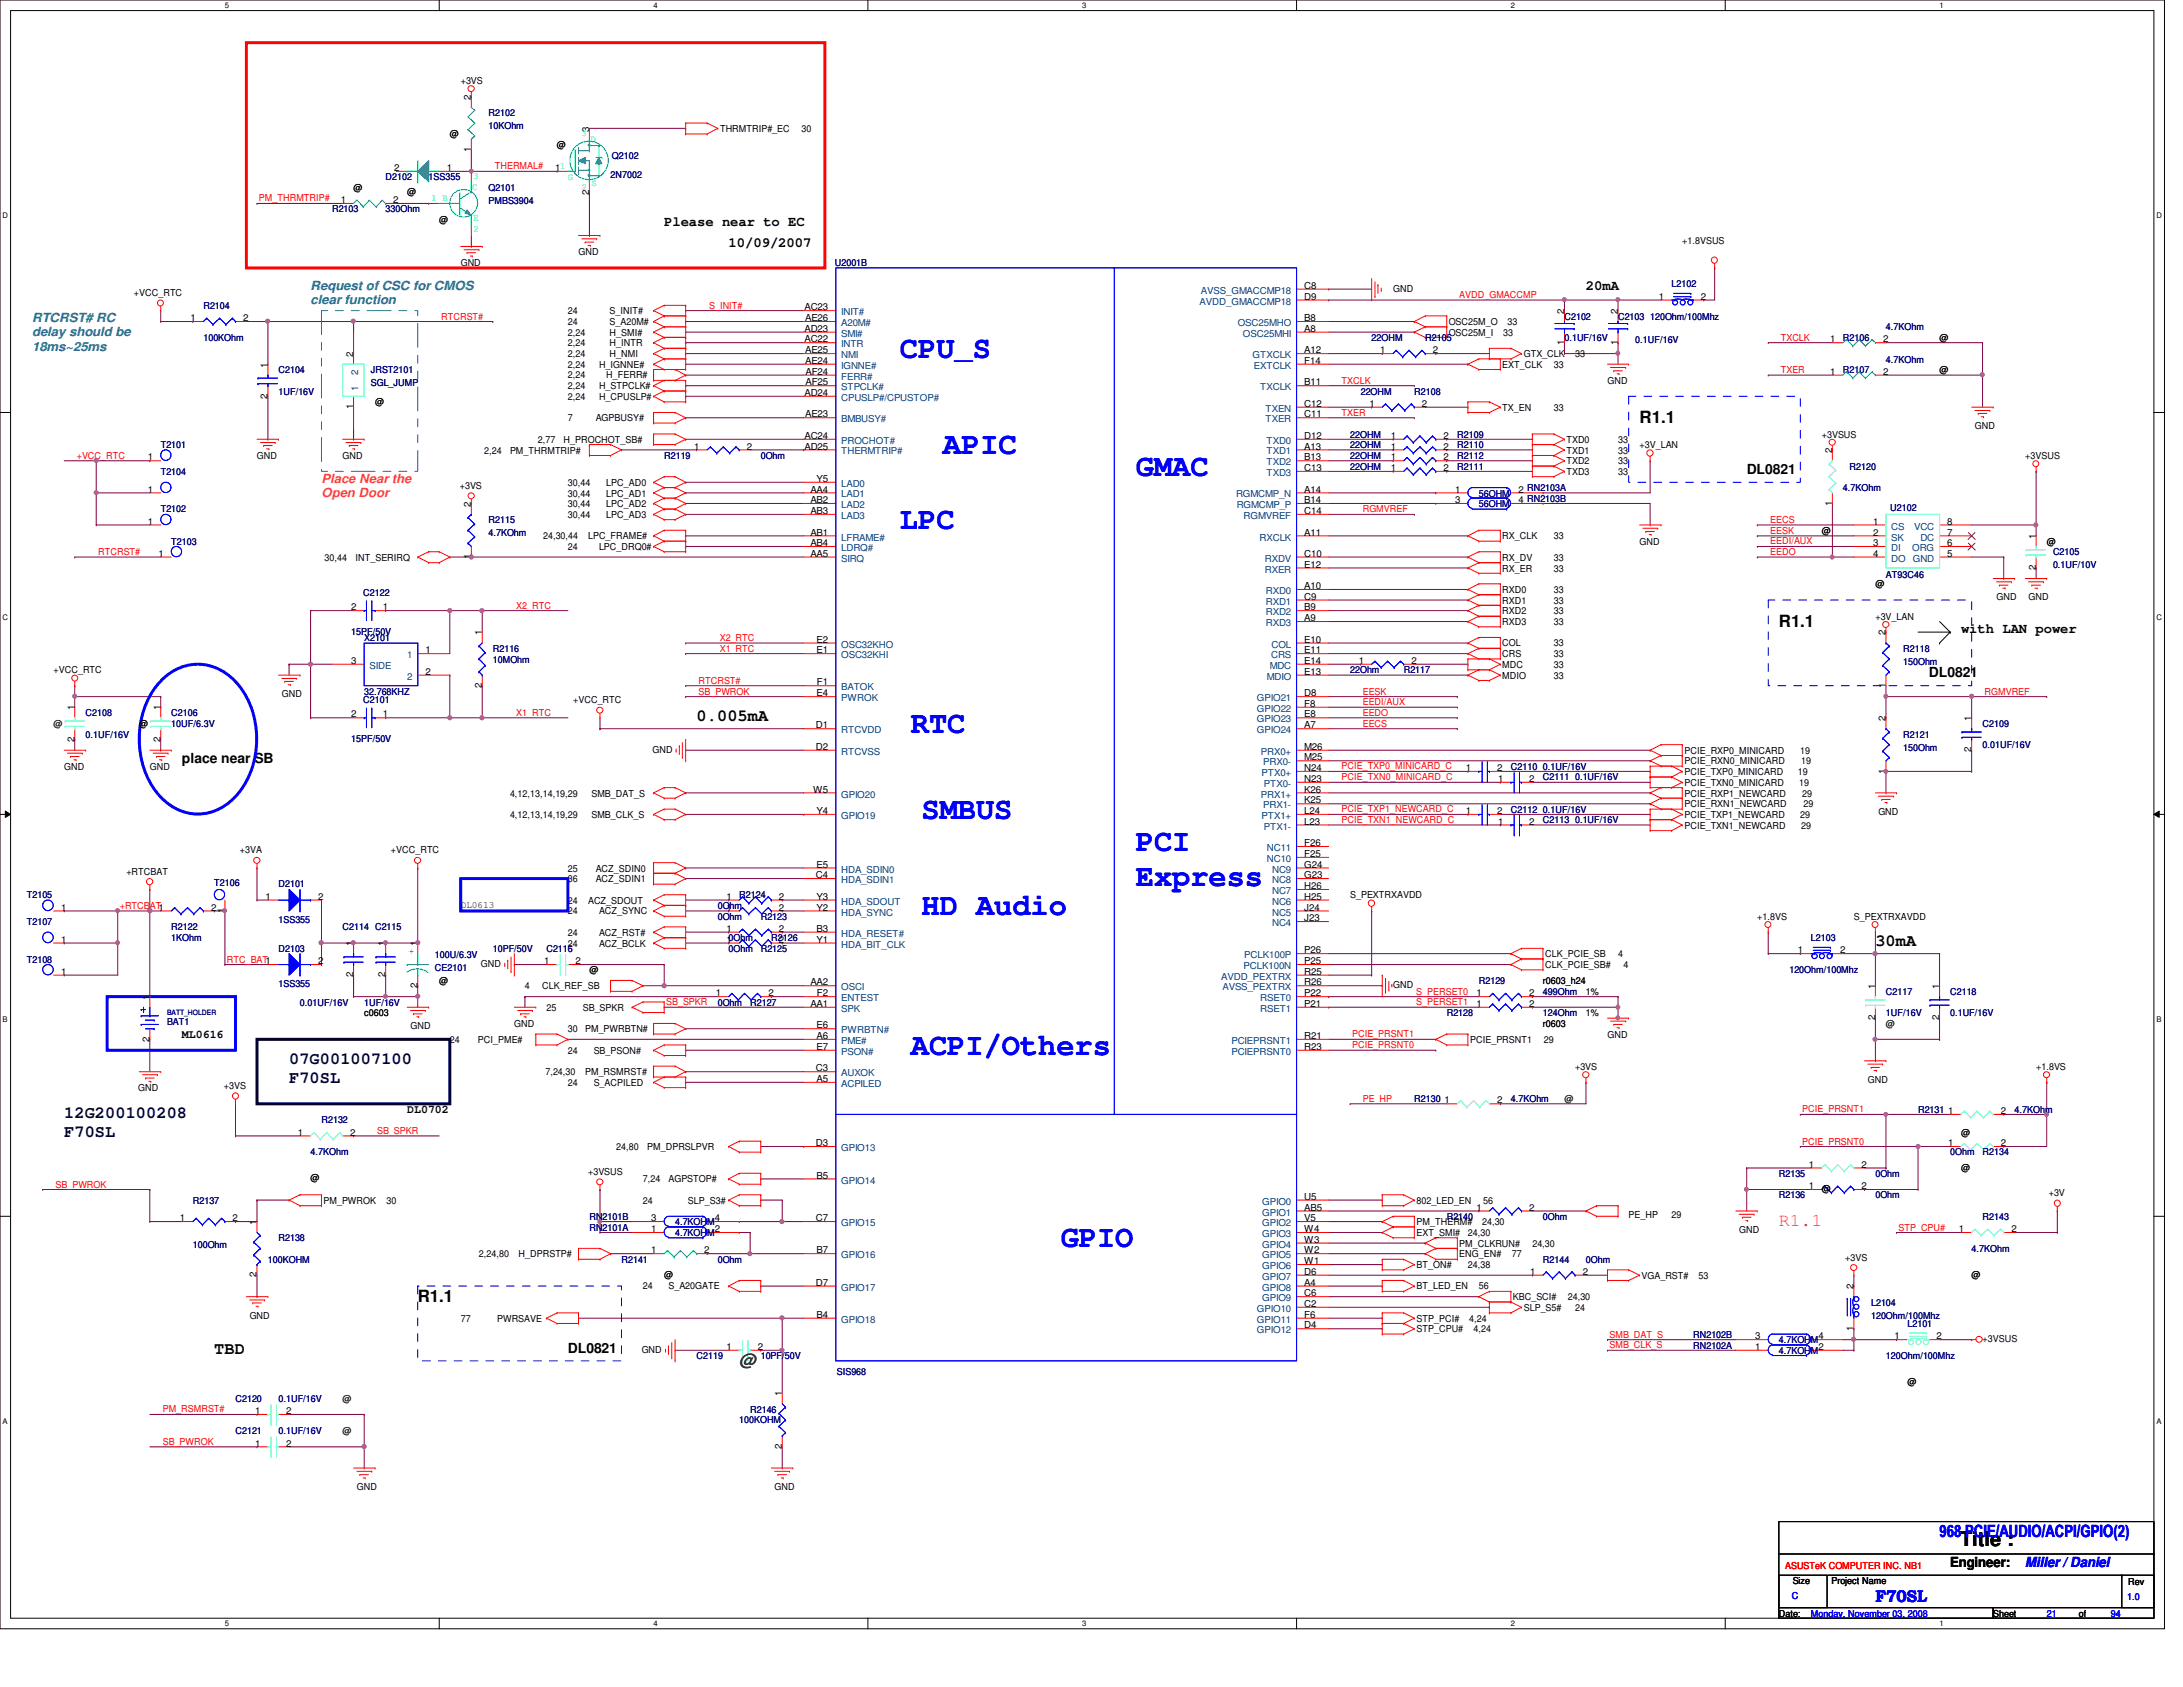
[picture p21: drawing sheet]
<svg xmlns="http://www.w3.org/2000/svg" width="279mm" height="216mm" viewBox="0 0 279 216" stroke-linecap="round" stroke-linejoin="round" font-family="sans-serif">
<defs><g id="words">
<g font-size="3.9" fill="#00f">
<text x="115.2" y="45.8">CPU_S</text>
<text x="120.7" y="58.2">APIC</text>
<text x="145.4" y="60.9">GMAC</text>
<text x="115.2" y="67.7">LPC</text>
<text x="116.6" y="93.8">RTC</text>
<text x="117.9" y="104.8">SMBUS</text>
<text x="145.4" y="108.9">PCI</text>
<text x="145.4" y="113.4">Express</text>
<text x="117.9" y="117.1">HD Audio</text>
<text x="116.6" y="135">ACPI/Others</text>
<text x="135.8" y="159.6">GPIO</text>
</g>
<text font-size="2.6" x="250.9" y="197.9">Title :</text>
<text font-size="2.3" fill="#ff0080" x="227.7" y="156.9">R1.1</text>
<g font-size="2.2">
<text x="209.8" y="54.1">R1.1</text>
<text x="227.7" y="80.2">R1.1</text>
<text x="89.2" y="92.3">0.005mA</text>
<text x="240" y="121.1">30mA</text>
<text x="53.5" y="166.6">R1.1</text>
<text x="27.4" y="173.2">TBD</text>
</g>
<g font-size="2.2" fill="#000040">
<text x="37" y="136.2">07G001007100</text>
<text x="8.2" y="143">12G200100208</text>
<text x="37" y="138.6">F70SL</text>
<text x="8.2" y="145.5">F70SL</text>
</g>
<text font-size="2.2" fill="#008000" x="94.6" y="174.8">@</text>
<g font-size="2.2" fill="#00f">
<text x="248.2" y="196.8">968 PCIE/AUDIO/ACPI/GPIO(2)</text>
<text x="240" y="205">F70SL</text>
</g>
<g font-size="1.8">
<text x="85" y="29">Please near to EC</text>
<text x="93.3" y="31.7">10/09/2007</text>
<text x="203" y="37.2">20mA</text>
<text x="223.6" y="60.6">DL0821</text>
<text x="251" y="81.1">with LAN power</text>
<text x="246.9" y="86.7">DL0821</text>
<text x="23.3" y="97.7">place near SB</text>
<text x="72.7" y="173.1">DL0821</text>
<text x="249.6" y="200.5">Engineer:</text>
</g>
<text font-size="1.8" fill="#00f" x="259.2" y="200.5">Miller / Daniel</text>
<g font-size="1.6" fill="#008080">
<text x="4.1" y="41.2">RTCRST# RC</text>
<text x="39.8" y="37.1">Request of CSC for CMOS</text>
<text x="39.8" y="38.9">clear function</text>
<text x="4.1" y="43.1">delay should be</text>
<text x="4.1" y="44.9">18ms~25ms</text>
</g>
<g font-size="1.6" fill="#ff8000">
<text x="41.1" y="61.8">Place Near the</text>
<text x="41.1" y="63.6">Open Door</text>
</g>
<g font-size="1.5">
<text x="23.3" y="132.9">ML0616</text>
<text x="52.1" y="142.5">DL0702</text>
</g>
<g font-size="1.2">
<text x="59" y="10.7">+3VS</text>
<text x="57.6" y="17.6">@</text>
<text x="60.3" y="12.7" transform="rotate(-90 60.3 12.7)">2</text>
<text x="75.4" y="16.8" transform="rotate(-90 75.4 16.8)">3</text>
<text x="92.2" y="16.9">THRMTRIP#_EC</text>
<text x="102.6" y="16.9">30</text>
<text x="50.5" y="21.9">2</text>
<text x="57.2" y="21.9">1</text>
<text x="60.3" y="19.5" transform="rotate(-90 60.3 19.5)">1</text>
<text x="71" y="21.9">11</text>
<text x="71.3" y="19">@</text>
<text x="43.6" y="26">1</text>
<text x="45.3" y="24.4">@</text>
<text x="50.3" y="26">2</text>
<text x="52.1" y="25">@</text>
<text x="56.2" y="28.6">@</text>
<text x="75.4" y="24.9" transform="rotate(-90 75.4 24.9)">2</text>
<text x="59" y="34">GND</text>
<text x="74" y="32.7">GND</text>
<text x="215.3" y="31.3">+1.8VSUS</text>
<text x="17.1" y="37.9">+VCC_RTC</text>
<text x="24.4" y="41.1">1</text>
<text x="31.1" y="41.1">2</text>
<text x="72.7" y="40.2">24</text>
<text x="72.7" y="41.6">24</text>
<text x="78" y="40.2">S_INIT#</text>
<text x="78" y="41.6">S_A20M#</text>
<text x="103" y="39.7">AC23</text>
<text x="103" y="41.1">AE26</text>
<text x="166.9" y="41.1">B8</text>
<text x="166.9" y="37">C8</text>
<text x="166.9" y="38.4">D9</text>
<text x="178.3" y="37.3">GND</text>
<text x="185.4" y="41.6">OSC25M_O</text>
<text x="193" y="41.6">33</text>
<text x="200.2" y="40.2" transform="rotate(-90 200.2 40.2)">2</text>
<text x="207.1" y="40.2" transform="rotate(-90 207.1 40.2)">2</text>
<text x="212.3" y="38.4">1</text>
<text x="217.7" y="38.4">2</text>
<text x="34.2" y="47" transform="rotate(-90 34.2 47)">1</text>
<text x="45.2" y="45.6" transform="rotate(-90 45.2 45.6)">2</text>
<text x="72.7" y="43">2,24</text>
<text x="72.7" y="44.3">2,24</text>
<text x="72.7" y="45.7">2,24</text>
<text x="72.7" y="47.1">2,24</text>
<text x="76.7" y="47.1">H_IGNNE#</text>
<text x="78" y="43">H_SMI#</text>
<text x="78" y="44.3">H_INTR</text>
<text x="78" y="45.7">H_NMI</text>
<text x="103" y="42.5">AD23</text>
<text x="103" y="43.8">AC22</text>
<text x="103" y="45.2">AE25</text>
<text x="103" y="46.6">AE24</text>
<text x="103.1" y="48">AF24</text>
<text x="166.9" y="42.5">A8</text>
<text x="166.9" y="45.2">A12</text>
<text x="166.9" y="46.6">F14</text>
<text x="176.7" y="45.2">1</text>
<text x="183.4" y="45.2">2</text>
<text x="185.4" y="43">OSC25M_I</text>
<text x="192.3" y="47.1">EXT_CLK</text>
<text x="192.4" y="43">33</text>
<text x="195" y="45.7">GTX_CLK</text>
<text x="198.9" y="47.1">33</text>
<text x="200.2" y="44.2" transform="rotate(-90 200.2 44.2)">1</text>
<text x="201.6" y="45.7">33</text>
<text x="207.1" y="44.2" transform="rotate(-90 207.1 44.2)">1</text>
<text x="234.2" y="48">1</text>
<text x="234.2" y="43.8">1</text>
<text x="241" y="48">2</text>
<text x="241" y="43.8">2</text>
<text x="248.2" y="47.8">@</text>
<text x="248.2" y="43.6">@</text>
<text x="34.2" y="51" transform="rotate(-90 34.2 51)">2</text>
<text x="45.2" y="52.4" transform="rotate(-90 45.2 52.4)">1</text>
<text x="48" y="51.9">@</text>
<text x="72.7" y="53.9">7</text>
<text x="72.7" y="48.4">2,24</text>
<text x="72.7" y="49.8">2,24</text>
<text x="72.7" y="51.2">2,24</text>
<text x="76.2" y="53.9">AGPBUSY#</text>
<text x="76.7" y="49.8">H_STPCLK#</text>
<text x="76.7" y="51.2">H_CPUSLP#</text>
<text x="77.6" y="48.4">H_FERR#</text>
<text x="103" y="50.7">AD24</text>
<text x="103" y="53.4">AE23</text>
<text x="103.1" y="49.3">AF25</text>
<text x="166.9" y="52.1">C12</text>
<text x="166.9" y="53.4">C11</text>
<text x="166.9" y="49.3">B11</text>
<text x="175.3" y="52.1">1</text>
<text x="182" y="52.1">2</text>
<text x="192.3" y="52.6">TX_EN</text>
<text x="198.9" y="52.6">33</text>
<text x="205.7" y="49.1">GND</text>
<text x="18.9" y="58.9">1</text>
<text x="32.9" y="58.7">GND</text>
<text x="43.9" y="58.7">GND</text>
<text x="62" y="58">2,24</text>
<text x="65.3" y="58">PM_THRMTRIP#</text>
<text x="68.8" y="56.7">2,77</text>
<text x="72.1" y="56.7">H_PROCHOT_SB#</text>
<text x="88.9" y="57.5">1</text>
<text x="95.6" y="57.5">2</text>
<text x="103" y="56.2">AC24</text>
<text x="103" y="57.5">AD25</text>
<text x="166.9" y="56.2">D12</text>
<text x="166.9" y="57.5">A13</text>
<text x="166.9" y="58.9">B13</text>
<text x="178" y="56.2">1</text>
<text x="178" y="57.5">1</text>
<text x="178" y="58.9">1</text>
<text x="184.7" y="56.2">2</text>
<text x="184.7" y="57.5">2</text>
<text x="184.7" y="58.9">2</text>
<text x="200.5" y="56.7">TXD0</text>
<text x="200.5" y="58">TXD1</text>
<text x="200.5" y="59.4">TXD2</text>
<text x="207.1" y="56.7">33</text>
<text x="207.1" y="58">33</text>
<text x="207.1" y="59.4">33</text>
<text x="209.8" y="57.4">+3V_LAN</text>
<text x="233.2" y="56">+3VSUS</text>
<text x="234.5" y="58" transform="rotate(-90 234.5 58)">2</text>
<text x="252.8" y="54.9">GND</text>
<text x="259.2" y="58.7">+3VSUS</text>
<text x="18.9" y="63">1</text>
<text x="58.8" y="62.6">+3VS</text>
<text x="60.3" y="64.9" transform="rotate(-90 60.3 64.9)">2</text>
<text x="72.7" y="62.1">30,44</text>
<text x="72.7" y="63.5">30,44</text>
<text x="72.7" y="64.9">30,44</text>
<text x="77.6" y="62.1">LPC_AD0</text>
<text x="77.6" y="63.5">LPC_AD1</text>
<text x="77.6" y="64.9">LPC_AD2</text>
<text x="103.7" y="63">AA4</text>
<text x="103.7" y="64.4">AB2</text>
<text x="103.7" y="65.8">AB3</text>
<text x="104.5" y="61.7">Y5</text>
<text x="166.9" y="60.3">C13</text>
<text x="166.9" y="63">A14</text>
<text x="166.9" y="65.8">C14</text>
<text x="166.9" y="64.4">B14</text>
<text x="178" y="60.3">1</text>
<text x="184.7" y="60.3">2</text>
<text x="186.2" y="63">1</text>
<text x="186.2" y="64.4">3</text>
<text x="194.4" y="63">2 RN2103A</text>
<text x="194.4" y="64.4">4 RN2103B</text>
<text x="200.5" y="60.8">TXD3</text>
<text x="207.1" y="60.8">33</text>
<text x="234.5" y="64.7" transform="rotate(-90 234.5 64.7)">1</text>
<text x="18.9" y="67.1">1</text>
<text x="20.3" y="71.2">1</text>
<text x="41.5" y="71.8">30,44</text>
<text x="45.5" y="71.8">INT_SERIRQ</text>
<text x="60.3" y="71.6" transform="rotate(-90 60.3 71.6)">1</text>
<text x="69.5" y="69">24,30,44</text>
<text x="72.7" y="66.3">30,44</text>
<text x="72.7" y="70.4">24</text>
<text x="75.3" y="69">LPC_FRAME#</text>
<text x="76.7" y="70.4">LPC_DRQ0#</text>
<text x="77.6" y="66.3">LPC_AD3</text>
<text x="103.7" y="68.5">AB1</text>
<text x="103.7" y="69.9">AB4</text>
<text x="103.7" y="71.2">AA5</text>
<text x="166.9" y="68.5">A11</text>
<text x="166.9" y="71.2">C10</text>
<text x="192.3" y="69">RX_CLK</text>
<text x="192.3" y="71.8">RX_DV</text>
<text x="198.9" y="71.8">33</text>
<text x="198.9" y="69">33</text>
<text x="209.8" y="69.7">GND</text>
<text x="233.2" y="68.3">@</text>
<text x="239.7" y="67.1">1</text>
<text x="239.7" y="68.5">2</text>
<text x="239.7" y="69.9">3</text>
<text x="239.7" y="71.2">4</text>
<text x="249.2" y="71.2">5</text>
<text x="249.2" y="69.9">6</text>
<text x="249.2" y="68.5">7</text>
<text x="249.2" y="67.1">8</text>
<text x="260.6" y="69" transform="rotate(-90 260.6 69)">1</text>
<text x="262" y="69.7">@</text>
<text x="166.9" y="72.6">E12</text>
<text x="166.9" y="75.4">A10</text>
<text x="166.9" y="76.8">C9</text>
<text x="192.3" y="73.2">RX_ER</text>
<text x="192.3" y="75.9">RXD0</text>
<text x="192.3" y="77.3">RXD1</text>
<text x="198.9" y="73.2">33</text>
<text x="198.9" y="75.9">33</text>
<text x="198.9" y="77.3">33</text>
<text x="240" y="75.2">@</text>
<text x="255.5" y="76.8">GND</text>
<text x="259.6" y="76.8">GND</text>
<text x="260.6" y="72.9" transform="rotate(-90 260.6 72.9)">2</text>
<text x="45" y="78.1">2</text>
<text x="49" y="78.1">1</text>
<text x="54.4" y="83.6">1</text>
<text x="61.7" y="81.3" transform="rotate(-90 61.7 81.3)">1</text>
<text x="104.5" y="82.3">E2</text>
<text x="104.5" y="83.6">E1</text>
<text x="166.9" y="78.1">B9</text>
<text x="166.9" y="79.5">A9</text>
<text x="166.9" y="82.3">E10</text>
<text x="166.9" y="83.6">E11</text>
<text x="192.3" y="78.6">RXD2</text>
<text x="192.3" y="80">RXD3</text>
<text x="192.3" y="82.7">COL</text>
<text x="198.9" y="78.6">33</text>
<text x="198.9" y="80">33</text>
<text x="198.9" y="82.7">33</text>
<text x="240" y="79.3">+3V_LAN</text>
<text x="241.3" y="81.3" transform="rotate(-90 241.3 81.3)">2</text>
<text x="6.9" y="86.1">+VCC_RTC</text>
<text x="36.1" y="89.2">GND</text>
<text x="45" y="85">3</text>
<text x="54.4" y="86.4">2</text>
<text x="61.7" y="88.1" transform="rotate(-90 61.7 88.1)">2</text>
<text x="104.5" y="89.1">E4</text>
<text x="104.6" y="87.7">F1</text>
<text x="166.9" y="85">E14</text>
<text x="166.9" y="86.4">E13</text>
<text x="166.9" y="89.1">D8</text>
<text x="173.9" y="85">1</text>
<text x="180.6" y="85">2</text>
<text x="192.3" y="84.1">CRS</text>
<text x="192.3" y="85.5">MDC</text>
<text x="192.3" y="86.9">MDIO</text>
<text x="198.9" y="84.1">33</text>
<text x="198.9" y="85.5">33</text>
<text x="198.9" y="86.9">33</text>
<text x="241.3" y="88.1" transform="rotate(-90 241.3 88.1)">1</text>
<text x="9.5" y="94.9" transform="rotate(-90 9.5 94.9)">2</text>
<text x="9.5" y="90.9" transform="rotate(-90 9.5 90.9)">1</text>
<text x="17.8" y="93">@</text>
<text x="20.5" y="94.9" transform="rotate(-90 20.5 94.9)">2</text>
<text x="20.5" y="90.9" transform="rotate(-90 20.5 90.9)">1</text>
<text x="45" y="91.8">2</text>
<text x="49" y="91.8">1</text>
<text x="73.4" y="90">+VCC_RTC</text>
<text x="104.4" y="93.2">D1</text>
<text x="104.4" y="96">D2</text>
<text x="166.9" y="96">M26</text>
<text x="166.9" y="90.5">F8</text>
<text x="166.9" y="91.8">E8</text>
<text x="166.9" y="93.2">A7</text>
<text x="241.3" y="92.3" transform="rotate(-90 241.3 92.3)">2</text>
<text x="252.3" y="92.3" transform="rotate(-90 252.3 92.3)">1</text>
<text x="8.2" y="98.5">GND</text>
<text x="19.2" y="98.5">GND</text>
<text x="65.3" y="101.9">4,12,13,14,19,29</text>
<text x="75.7" y="101.9">SMB_DAT_S</text>
<text x="83.5" y="96.3">GND</text>
<text x="104.1" y="101.4">W5</text>
<text x="166.9" y="97.3">M25</text>
<text x="166.9" y="98.7">N24</text>
<text x="166.9" y="100.1">N23</text>
<text x="166.9" y="101.4">K26</text>
<text x="187.6" y="98.7">1</text>
<text x="191.6" y="98.7">2</text>
<text x="191.7" y="100.1">1</text>
<text x="195.7" y="100.1">2</text>
<text x="215.6" y="96.4">PCIE_RXP0_MINICARD</text>
<text x="215.6" y="97.8">PCIE_RXN0_MINICARD</text>
<text x="215.6" y="101.9">PCIE_RXP1_NEWCARD</text>
<text x="215.6" y="100.6">PCIE_TXN0_MINICARD</text>
<text x="215.6" y="99.2">PCIE_TXP0_MINICARD</text>
<text x="230.1" y="99.2">19</text>
<text x="230.3" y="100.6">19</text>
<text x="230.4" y="96.4">19</text>
<text x="230.5" y="97.8">19</text>
<text x="230.7" y="101.9">29</text>
<text x="241.3" y="99" transform="rotate(-90 241.3 99)">1</text>
<text x="252.3" y="96.3" transform="rotate(-90 252.3 96.3)">2</text>
<text x="65.3" y="104.7">4,12,13,14,19,29</text>
<text x="75.7" y="104.7">SMB_CLK_S</text>
<text x="104.5" y="104.2">Y4</text>
<text x="166.9" y="102.8">K25</text>
<text x="166.9" y="104.2">L24</text>
<text x="166.9" y="105.5">L23</text>
<text x="187.6" y="104.2">1</text>
<text x="191.6" y="104.2">2</text>
<text x="191.7" y="105.5">1</text>
<text x="195.7" y="105.5">2</text>
<text x="215.6" y="103.3">PCIE_RXN1_NEWCARD</text>
<text x="215.6" y="106">PCIE_TXN1_NEWCARD</text>
<text x="215.6" y="104.7">PCIE_TXP1_NEWCARD</text>
<text x="230.4" y="104.7">29</text>
<text x="230.5" y="106">29</text>
<text x="230.8" y="103.3">29</text>
<text x="240.4" y="104.3">GND</text>
<text x="16.2" y="112">+RTCBAT</text>
<text x="30.7" y="109.2">+3VA</text>
<text x="50" y="109.2">+VCC_RTC</text>
<text x="72.7" y="111.5">25</text>
<text x="72.7" y="112.9">36</text>
<text x="76.2" y="111.5">ACZ_SDIN0</text>
<text x="76.2" y="112.9">ACZ_SDIN1</text>
<text x="104.4" y="112.4">C4</text>
<text x="104.5" y="111">E5</text>
<text x="166.9" y="113.8">H26</text>
<text x="166.9" y="112.4">G23</text>
<text x="166.9" y="111">G24</text>
<text x="166.9" y="109.7">F25</text>
<text x="166.9" y="108.3">F26</text>
<text x="7.8" y="116.5">1</text>
<text x="27" y="116.5">2</text>
<text x="28.7" y="116.8" transform="rotate(-90 28.7 116.8)">1</text>
<text x="34" y="115.1">1</text>
<text x="40.7" y="115.1">2</text>
<text x="59" y="116.2">DL0613</text>
<text x="72.7" y="115.7">24</text>
<text x="72.7" y="117">24</text>
<text x="72.7" y="119.8">24</text>
<text x="75.3" y="115.7">ACZ_SDOUT</text>
<text x="76.7" y="117">ACZ_SYNC</text>
<text x="76.7" y="119.8">ACZ_RST#</text>
<text x="93" y="115.1">1</text>
<text x="93" y="116.5">1</text>
<text x="93" y="119.3">1</text>
<text x="99.7" y="115.1">2</text>
<text x="99.7" y="116.5">2</text>
<text x="99.7" y="119.3">2</text>
<text x="104.5" y="115.1">Y3</text>
<text x="104.5" y="116.5">Y2</text>
<text x="104.5" y="119.3">B3</text>
<text x="166.9" y="117.9">J23</text>
<text x="166.9" y="116.5">J24</text>
<text x="166.9" y="115.1">H25</text>
<text x="172.8" y="115">S_PEXTRXAVDD</text>
<text x="224.9" y="117.7">+1.8VS</text>
<text x="237.3" y="117.7">S_PEXTRXAVDD</text>
<text x="7.8" y="120.6">1</text>
<text x="7.8" y="124.8">1</text>
<text x="40.7" y="123.4">2</text>
<text x="45.2" y="125.1" transform="rotate(-90 45.2 125.1)">2</text>
<text x="45.2" y="121.1" transform="rotate(-90 45.2 121.1)">1</text>
<text x="49.3" y="125.1" transform="rotate(-90 49.3 125.1)">2</text>
<text x="49.3" y="121.1" transform="rotate(-90 49.3 121.1)">1</text>
<text x="53.4" y="121.1" transform="rotate(-90 53.4 121.1)">1</text>
<text x="56.2" y="125.9">@</text>
<text x="61.6" y="123.7">GND</text>
<text x="69.6" y="123.4">1</text>
<text x="72.7" y="121.2">24</text>
<text x="73.7" y="123.4">2</text>
<text x="75.4" y="124.6">@</text>
<text x="76.7" y="121.2">ACZ_BCLK</text>
<text x="93" y="120.6">10Ohm</text>
<text x="99.7" y="120.6">2</text>
<text x="104.5" y="120.6">Y1</text>
<text x="166.9" y="123.4">P25</text>
<text x="166.9" y="122">P26</text>
<text x="166.9" y="124.8">R25</text>
<text x="197.5" y="125.9">r0603_h24</text>
<text x="197.8" y="122.5">CLK_PCIE_SB</text>
<text x="197.8" y="123.9">CLK_PCIE_SB#</text>
<text x="207.1" y="122.5">4</text>
<text x="207.8" y="123.9">4</text>
<text x="230.1" y="122">1</text>
<text x="235.5" y="122">2</text>
<text x="19.1" y="127.9" transform="rotate(-90 19.1 127.9)">1</text>
<text x="46.6" y="130">c0603</text>
<text x="52.5" y="131.7">GND</text>
<text x="53.4" y="126.4" transform="rotate(-90 53.4 126.4)">2</text>
<text x="65.8" y="131.4">GND</text>
<text x="67.2" y="126.6">4</text>
<text x="69.4" y="126.6">CLK_REF_SB</text>
<text x="69.9" y="129.4">25</text>
<text x="74.6" y="129.4">SB_SPKR</text>
<text x="91.6" y="127.5">1</text>
<text x="98.3" y="127.5">2</text>
<text x="103.7" y="126.1">AA2</text>
<text x="103.7" y="128.9">AA1</text>
<text x="104.5" y="131.6">E6</text>
<text x="104.6" y="127.5">F2</text>
<text x="166.9" y="126.1">R26</text>
<text x="166.9" y="127.5">P22</text>
<text x="166.9" y="128.9">P21</text>
<text x="178.3" y="126.5">GND</text>
<text x="189" y="128.9">1</text>
<text x="189" y="127.5">1</text>
<text x="195.7" y="128.9">2</text>
<text x="195.7" y="127.5">2</text>
<text x="197.5" y="131.4">r0603</text>
<text x="240" y="130.6" transform="rotate(-90 240 130.6)">2</text>
<text x="240" y="126.6" transform="rotate(-90 240 126.6)">1</text>
<text x="248.2" y="130.6" transform="rotate(-90 248.2 130.6)">2</text>
<text x="248.2" y="126.6" transform="rotate(-90 248.2 126.6)">1</text>
<text x="19.1" y="133.3" transform="rotate(-90 19.1 133.3)">2</text>
<text x="57.6" y="133.5">24</text>
<text x="61.2" y="133.5">PCI_PME#</text>
<text x="69.8" y="137.6">7,24,30</text>
<text x="72.7" y="132.1">30</text>
<text x="72.7" y="134.9">24</text>
<text x="74.9" y="132.1">PM_PWRBTN#</text>
<text x="74.9" y="137.6">PM_RSMRST#</text>
<text x="76" y="134.9">SB_PSON#</text>
<text x="104.4" y="137.1">C3</text>
<text x="104.5" y="133">A6</text>
<text x="104.5" y="134.4">E7</text>
<text x="166.9" y="133">R21</text>
<text x="166.9" y="134.4">R23</text>
<text x="188.2" y="133.5">PCIE_PRSNT1</text>
<text x="197.6" y="133.5">29</text>
<text x="201.6" y="136.9">+3VS</text>
<text x="205.7" y="132.8">GND</text>
<text x="260.6" y="136.9">+1.8VS</text>
<text x="17.7" y="139.7">GND</text>
<text x="28.7" y="139.4">+3VS</text>
<text x="72.7" y="139">24</text>
<text x="76" y="139">S_ACPILED</text>
<text x="104.5" y="138.5">A5</text>
<text x="184.9" y="141.2">1</text>
<text x="191.6" y="141.2">2</text>
<text x="239.1" y="138.6">GND</text>
<text x="249.3" y="142.6">1</text>
<text x="256.1" y="142.6">2</text>
<text x="38.1" y="145.3">1</text>
<text x="44.8" y="145.3">2</text>
<text x="78.9" y="147.2">24,80</text>
<text x="82.8" y="147.2">PM_DPRSLPVR</text>
<text x="104.4" y="146.7">D3</text>
<text x="231.5" y="149.4">1</text>
<text x="238.3" y="149.4">2</text>
<text x="249.3" y="146.7">1</text>
<text x="251" y="145.4">@</text>
<text x="251" y="149.8">@</text>
<text x="256.1" y="146.7">2</text>
<text x="39.8" y="151.2">@</text>
<text x="41.4" y="154.1">PM_PWROK</text>
<text x="49.5" y="154.1">30</text>
<text x="75.3" y="150.4">+3VSUS</text>
<text x="82.3" y="151.3">7,24</text>
<text x="82.3" y="154.1">24</text>
<text x="85.6" y="151.3">AGPSTOP#</text>
<text x="88.1" y="154.1">SLP_S3#</text>
<text x="104.5" y="150.8">B5</text>
<text x="166.9" y="153.5">U5</text>
<text x="166.9" y="154.9">AB5</text>
<text x="181.3" y="154.1">802_LED_EN</text>
<text x="189" y="154.9">1</text>
<text x="189.8" y="154.1">56</text>
<text x="195.7" y="154.9">2</text>
<text x="208.4" y="155.8">PE_HP</text>
<text x="214" y="155.8">29</text>
<text x="231.5" y="152.2">1</text>
<text x="233.2" y="152.6">@</text>
<text x="238.3" y="152.2">2</text>
<text x="262.2" y="153.1">+3V</text>
<text x="23" y="156.3">1</text>
<text x="29.8" y="156.3">2</text>
<text x="32.9" y="156.8" transform="rotate(-90 32.9 156.8)">1</text>
<text x="61.3" y="160.9">2,24,80</text>
<text x="66.4" y="160.9">H_DPRSTP#</text>
<text x="83.4" y="156.3">3</text>
<text x="83.4" y="160.4">1</text>
<text x="83.4" y="157.7">1</text>
<text x="90.1" y="160.4">2</text>
<text x="91.5" y="156.3">4</text>
<text x="91.5" y="157.7">2</text>
<text x="104.4" y="156.3">C7</text>
<text x="104.5" y="160.4">B7</text>
<text x="166.9" y="156.3">V5</text>
<text x="166.9" y="157.7">W4</text>
<text x="166.9" y="159">W3</text>
<text x="166.9" y="160.4">W2</text>
<text x="166.9" y="161.8">W1</text>
<text x="181.3" y="158.2">EXT_SMI#</text>
<text x="181.3" y="156.8">PM_THERM#</text>
<text x="186.8" y="159.6">PM_CLKRUN#</text>
<text x="186.8" y="160.9">ENG_EN#</text>
<text x="187.9" y="158.2">24,30</text>
<text x="189.7" y="156.8">24,30</text>
<text x="193.5" y="160.9">77</text>
<text x="196.1" y="159.6">24,30</text>
<text x="222.6" y="157.8">GND</text>
<text x="236.2" y="161.3">+3VS</text>
<text x="250.7" y="157.7">1</text>
<text x="257.4" y="157.7">2</text>
<text x="32.9" y="163.5" transform="rotate(-90 32.9 163.5)">2</text>
<text x="82.3" y="165">24</text>
<text x="85" y="163.5">@</text>
<text x="85.6" y="165">S_A20GATE</text>
<text x="104.4" y="164.5">D7</text>
<text x="166.9" y="167.3">C2</text>
<text x="166.9" y="165.9">C6</text>
<text x="166.9" y="163.2">D6</text>
<text x="166.9" y="164.5">A4</text>
<text x="181.3" y="165">BT_LED_EN</text>
<text x="181.3" y="162.3">BT_ON#</text>
<text x="187.9" y="162.3">24,38</text>
<text x="189.3" y="165">56</text>
<text x="193.6" y="166.4">KBC_SCI#</text>
<text x="195" y="167.8">SLP_S5#</text>
<text x="195.8" y="163.2">1</text>
<text x="200.7" y="166.4">24,30</text>
<text x="201.6" y="167.8">24</text>
<text x="202.6" y="163.2">2</text>
<text x="210.1" y="163.7">VGA_RST#</text>
<text x="217.4" y="163.7">53</text>
<text x="237.2" y="165" transform="rotate(-90 237.2 165)">2</text>
<text x="252.3" y="163.5">@</text>
<text x="32" y="168.7">GND</text>
<text x="59" y="169.2">77</text>
<text x="63.6" y="169.2">PWRSAVE</text>
<text x="82.1" y="173.1">GND</text>
<text x="93" y="172.8">1</text>
<text x="97" y="172.8">2</text>
<text x="104.5" y="168.7">B4</text>
<text x="166.9" y="170">D4</text>
<text x="166.9" y="168.7">F6</text>
<text x="181.3" y="169.2">STP_PCI#</text>
<text x="181.3" y="170.5">STP_CPU#</text>
<text x="188" y="169.2">4,24</text>
<text x="188.6" y="170.5">4,24</text>
<text x="224.7" y="171.4">3</text>
<text x="224.7" y="172.8">1</text>
<text x="232.7" y="171.4">4</text>
<text x="232.7" y="172.8">2</text>
<text x="237.2" y="170.3" transform="rotate(-90 237.2 170.3)">1</text>
<text x="242.5" y="171.4">1</text>
<text x="247.9" y="171.4">2</text>
<text x="253.7" y="171.7">+3VSUS</text>
<text x="100.1" y="178.7" transform="rotate(-90 100.1 178.7)">1</text>
<text x="244.1" y="177.2">@</text>
<text x="32.6" y="185.1">1</text>
<text x="32.6" y="181">1</text>
<text x="36.6" y="185.1">2</text>
<text x="36.6" y="181">2</text>
<text x="100.1" y="185.4" transform="rotate(-90 100.1 185.4)">2</text>
<text x="45.7" y="190.7">GND</text>
<text x="99.1" y="190.7">GND</text>
<text x="229.4" y="202.7">Size</text>
<text x="234.4" y="202.7">Project Name</text>
<text x="272.4" y="202.9">Rev</text>
<text x="227.7" y="206.9">Date:</text>
<text x="255.1" y="206.9">Sheet</text>
<text x="266.1" y="206.9">of</text>
</g>
<g font-size="1.2" fill="#000080">
<text x="62.5" y="14.9">R2102</text>
<text x="62.5" y="16.5">10KOhm</text>
<text x="49.4" y="23.1">D2102</text>
<text x="54.9" y="23.1">1SS355</text>
<text x="78.1" y="22.8">2N7002</text>
<text x="78.3" y="20.3">Q2102</text>
<text x="42.5" y="27.2">R2103</text>
<text x="49.4" y="27.2">330Ohm</text>
<text x="62.5" y="24.4">Q2101</text>
<text x="62.5" y="26.1">PMBS3904</text>
<text x="106.8" y="34">U2001B</text>
<text x="26" y="39.5">R2104</text>
<text x="200.2" y="40.9">C2102</text>
<text x="207.1" y="40.9">C2103</text>
<text x="211.2" y="40.9">120Ohm/100Mhz</text>
<text x="214" y="36.8">L2102</text>
<text x="26" y="43.6">100KOhm</text>
<text x="35.6" y="47.8">C2104</text>
<text x="47.5" y="47.8">JRST2101</text>
<text x="175.6" y="43.6">22OHM</text>
<text x="182.4" y="43.6">R2105</text>
<text x="200.2" y="43.6">0.1UF/16V</text>
<text x="209.3" y="43.9">0.1UF/16V</text>
<text x="235.9" y="47.8">R2107</text>
<text x="235.9" y="43.6">R2106</text>
<text x="241.4" y="46.4">4.7KOhm</text>
<text x="241.4" y="42.3">4.7KOhm</text>
<text x="35.6" y="50.5">1UF/16V</text>
<text x="47.5" y="49.4">SGL_JUMP</text>
<text x="174.2" y="50.5">22OHM</text>
<text x="181" y="50.5">R2108</text>
<text x="20.6" y="57.4">T2101</text>
<text x="85" y="58.7">R2119</text>
<text x="97.4" y="58.7">0Ohm</text>
<text x="172.8" y="56">22OHM</text>
<text x="172.8" y="57.4">22OHM</text>
<text x="172.8" y="58.7">22OHM</text>
<text x="186.5" y="56">R2109</text>
<text x="186.5" y="57.4">R2110</text>
<text x="186.5" y="58.7">R2112</text>
<text x="20.6" y="65.6">T2102</text>
<text x="20.6" y="60.8">T2104</text>
<text x="172.8" y="60.1">22OHM</text>
<text x="186.5" y="60.1">R2111</text>
<text x="189.3" y="63.5">56OHM</text>
<text x="189.3" y="64.9">56OHM</text>
<text x="235.9" y="62.9">4.7KOhm</text>
<text x="236.7" y="60.1">R2120</text>
<text x="241.9" y="65.4">U2102</text>
<text x="21.9" y="69.7">T2103</text>
<text x="62.5" y="67">R2115</text>
<text x="62.5" y="68.6">4.7KOhm</text>
<text x="262.8" y="71.1">C2105</text>
<text x="46.5" y="76.3">C2122</text>
<text x="241.4" y="74">AT93C46</text>
<text x="262.8" y="72.7">0.1UF/10V</text>
<text x="45" y="81.2">15PF/50V</text>
<text x="46.6" y="82">X2101</text>
<text x="63.1" y="83.4">R2116</text>
<text x="243.6" y="83.4">R2118</text>
<text x="46.6" y="88.9">32.768KHZ</text>
<text x="63.1" y="84.8">10MOhm</text>
<text x="172.8" y="86.1">22Ohm</text>
<text x="179.7" y="86.1">R2117</text>
<text x="243.6" y="85">150Ohm</text>
<text x="11" y="91.7">C2108</text>
<text x="11" y="94.4">0.1UF/16V</text>
<text x="21.9" y="91.7">C2106</text>
<text x="21.9" y="93">10UF/6.3V</text>
<text x="45" y="95">15PF/50V</text>
<text x="46.5" y="90">C2101</text>
<text x="243.6" y="94.4">R2121</text>
<text x="253.7" y="93">C2109</text>
<text x="253.7" y="95.8">0.01UF/16V</text>
<text x="193.4" y="98.5">C2110 0.1UF/16V</text>
<text x="197.5" y="99.9">C2111 0.1UF/16V</text>
<text x="243.6" y="96.1">150Ohm</text>
<text x="193.4" y="104">C2112 0.1UF/16V</text>
<text x="197.5" y="105.4">C2113 0.1UF/16V</text>
<text x="27.4" y="113.3">T2106</text>
<text x="35.6" y="113.6">D2101</text>
<text x="3.4" y="115">T2105</text>
<text x="3.4" y="118.4">T2107</text>
<text x="21.9" y="119.1">R2122</text>
<text x="35.6" y="118.1">1SS355</text>
<text x="43.9" y="119.1">C2114 C2115</text>
<text x="91.9" y="116.3">0Ohm</text>
<text x="91.9" y="117.7">0Ohm</text>
<text x="94.6" y="115">R2124</text>
<text x="97.4" y="117.7">R2123</text>
<text x="3.4" y="123.2">T2108</text>
<text x="21.9" y="120.4">1KOhm</text>
<text x="35.6" y="121.8">D2103</text>
<text x="55.7" y="124.3">CE2101</text>
<text x="55.7" y="122.6">100U/6.3V</text>
<text x="63.1" y="121.8">10PF/50V</text>
<text x="69.9" y="121.8">C2116</text>
<text x="93.3" y="121.8">0Ohm</text>
<text x="97.4" y="121.8">R2125</text>
<text x="98.7" y="120.4">R2126</text>
<text x="189.3" y="125.9">R2129</text>
<text x="229" y="124.6">120Ohm/100Mhz</text>
<text x="231.8" y="120.4">L2103</text>
<text x="21.4" y="131.1">BAT1</text>
<text x="35.6" y="126.4">1SS355</text>
<text x="38.4" y="128.7">0.01UF/16V</text>
<text x="46.6" y="128.7">1UF/16V</text>
<text x="91.9" y="128.7">0Ohm</text>
<text x="96" y="128.7">R2127</text>
<text x="185.2" y="130">R2128</text>
<text x="197.5" y="130">124Ohm</text>
<text x="197.5" y="127.3">499Ohm</text>
<text x="241.4" y="127.3">C2117</text>
<text x="241.4" y="130">1UF/16V</text>
<text x="249.6" y="127.3">C2118</text>
<text x="249.6" y="130">0.1UF/16V</text>
<text x="41.1" y="143.8">R2132</text>
<text x="181" y="141">R2130</text>
<text x="193.4" y="141">4.7KOhm</text>
<text x="245.5" y="142.4">R2131</text>
<text x="257.9" y="142.4">4.7KOhm</text>
<text x="39.8" y="147.9">4.7KOhm</text>
<text x="249.6" y="147.9">0Ohm</text>
<text x="253.7" y="147.9">R2134</text>
<text x="24.7" y="154.1">R2137</text>
<text x="227.7" y="153.4">R2136</text>
<text x="227.7" y="150.6">R2135</text>
<text x="240" y="153.4">0Ohm</text>
<text x="240" y="150.6">0Ohm</text>
<text x="24.7" y="159.7">100Ohm</text>
<text x="34.3" y="161.6">100KOHM</text>
<text x="35.6" y="158.9">R2138</text>
<text x="75.4" y="156.1">RN2101B</text>
<text x="75.4" y="157.5">RN2101A</text>
<text x="79.5" y="161.6">R2141</text>
<text x="86.4" y="156.8">4.7KOHM</text>
<text x="86.4" y="158.2">4.7KOHM</text>
<text x="91.9" y="161.6">0Ohm</text>
<text x="185.2" y="156.1">R2140</text>
<text x="197.5" y="156.1">0Ohm</text>
<text x="197.5" y="161.6">R2144</text>
<text x="203" y="161.6">0Ohm</text>
<text x="252.3" y="160.2">4.7KOhm</text>
<text x="253.7" y="156.1">R2143</text>
<text x="239.5" y="167.1">L2104</text>
<text x="89.2" y="173.9">C2119</text>
<text x="97.4" y="173.9">10PF/50V</text>
<text x="216.7" y="171.2">RN2102B</text>
<text x="216.7" y="172.6">RN2102A</text>
<text x="227.7" y="171.9">4.7KOHM</text>
<text x="227.7" y="173.3">4.7KOHM</text>
<text x="239.5" y="168.7">120Ohm/100Mhz</text>
<text x="241.4" y="173.9">120Ohm/100Mhz</text>
<text x="244.1" y="169.8">L2101</text>
<text x="30.1" y="179.5">C2120</text>
<text x="35.6" y="179.5">0.1UF/16V</text>
<text x="107.1" y="176">SIS968</text>
<text x="30.1" y="183.6">C2121</text>
<text x="35.6" y="183.6">0.1UF/16V</text>
<text x="94.6" y="182.2">100KOHM</text>
<text x="96" y="180.8">R2146</text>
</g>
<g font-size="1.2" fill="#00ff80">
<text x="74.5" y="17.4">3</text>
<text x="60.6" y="22.9">3</text>
<text x="71.7" y="21.6">1</text>
<text x="72.7" y="23.1">G</text>
<text x="75.6" y="18.2">D</text>
<text x="75.7" y="23.7">S</text>
<text x="55.2" y="25.7">1 B</text>
<text x="60.5" y="24.3">C</text>
<text x="60.6" y="28.3">E</text>
<text x="60.6" y="29.7">2</text>
<text x="74.5" y="24.3">2</text>
<text x="53" y="121.5" transform="rotate(180 53 121.5)">+</text>
</g>
<g font-size="1.2" fill="#f00">
<text x="63.3" y="21.7">THERMAL#</text>
<text x="33.1" y="25.8">PM_THRMTRIP#</text>
<text x="56.5" y="40.9">RTCRST#</text>
<text x="90.8" y="39.5">S_INIT#</text>
<text x="186.8" y="38.1">AVDD_GMACCMP</text>
<text x="227.9" y="43.6">TXCLK</text>
<text x="227.9" y="47.8">TXER</text>
<text x="171.7" y="49.1">TXCLK</text>
<text x="171.7" y="53.2">TXER</text>
<text x="9.8" y="58.7">+VCC_RTC</text>
<text x="174.4" y="65.6">RGMVREF</text>
<text x="12.6" y="71">RTCRST#</text>
<text x="226.6" y="69.7">EEDI/AUX</text>
<text x="226.6" y="68.3">EESK</text>
<text x="226.6" y="66.9">EECS</text>
<text x="226.6" y="71">EEDO</text>
<text x="66.1" y="77.9">X2_RTC</text>
<text x="92.1" y="82">X2_RTC</text>
<text x="92.1" y="83.4">X1_RTC</text>
<text x="89.4" y="87.5">RTCRST#</text>
<text x="89.4" y="88.9">SB_PWROK</text>
<text x="174.4" y="88.9">EESK</text>
<text x="254" y="88.9">RGMVREF</text>
<text x="66.1" y="91.6">X1_RTC</text>
<text x="174.4" y="91.6">EEDO</text>
<text x="174.4" y="93">EECS</text>
<text x="174.4" y="90.3">EEDI/AUX</text>
<text x="171.7" y="98.5">PCIE_TXP0_MINICARD_C</text>
<text x="171.7" y="99.9">PCIE_TXN0_MINICARD_C</text>
<text x="171.7" y="104">PCIE_TXP1_NEWCARD_C</text>
<text x="171.7" y="105.3">PCIE_TXN1_NEWCARD_C</text>
<text x="15.3" y="116.3">+RTCBAT1</text>
<text x="29" y="123.2">RTC_BAT1</text>
<text x="85.3" y="128.7">SB_SPKR</text>
<text x="181.3" y="128.7">S_PERSET1</text>
<text x="181.3" y="127.3">S_PERSET0</text>
<text x="173.1" y="132.8">PCIE_PRSNT1</text>
<text x="173.1" y="134.2">PCIE_PRSNT0</text>
<text x="174.4" y="141">PE_HP</text>
<text x="230.7" y="142.4">PCIE_PRSNT1</text>
<text x="48.3" y="145.1">SB_SPKR</text>
<text x="230.7" y="146.5">PCIE_PRSNT0</text>
<text x="7.1" y="152">SB_PWROK</text>
<text x="243" y="157.5">STP_CPU#</text>
<text x="206" y="171.2">SMB_DAT_S</text>
<text x="206" y="172.6">SMB_CLK_S</text>
<text x="20.8" y="180.8">PM_RSMRST#</text>
<text x="20.8" y="184.9">SB_PWROK</text>
<text x="228.5" y="200.8">ASUSTeK COMPUTER INC. NB1</text>
</g>
<g font-size="1.2" fill="#004080">
<text x="107.7" y="40.3">INIT#</text>
<text x="107.7" y="41.7">A20M#</text>
<text x="153.5" y="39">AVDD_GMACCMP18</text>
<text x="153.7" y="37.6">AVSS_GMACCMP18</text>
<text x="158.4" y="41.7">OSC25MHO</text>
<text x="45.8" y="48" transform="rotate(-90 45.8 48)">2</text>
<text x="107.7" y="43.1">SMI#</text>
<text x="107.7" y="44.4">INTR</text>
<text x="107.7" y="45.8">NMI</text>
<text x="107.7" y="47.2">IGNNE#</text>
<text x="159.1" y="43.1">OSC25MHI</text>
<text x="160.3" y="45.8">GTXCLK</text>
<text x="160.5" y="47.2">EXTCLK</text>
<text x="45.8" y="50" transform="rotate(-90 45.8 50)">1</text>
<text x="107.7" y="48.6">FERR#</text>
<text x="107.7" y="50">STPCLK#</text>
<text x="107.7" y="51.3">CPUSLP#/CPUSTOP#</text>
<text x="161.3" y="50">TXCLK</text>
<text x="162" y="52.7">TXEN</text>
<text x="107.7" y="56.8">PROCHOT#</text>
<text x="107.7" y="58.2">THERMTRIP#</text>
<text x="107.7" y="54.1">BMBUSY#</text>
<text x="162" y="54.1">TXER</text>
<text x="162.1" y="56.8">TXD0</text>
<text x="162.1" y="58.2">TXD1</text>
<text x="162.1" y="59.6">TXD2</text>
<text x="107.7" y="62.3">LAD0</text>
<text x="107.7" y="63.7">LAD1</text>
<text x="107.7" y="65">LAD2</text>
<text x="158.2" y="63.7">RGMCMP_N</text>
<text x="158.3" y="65">RGMCMP_P</text>
<text x="162.1" y="60.9">TXD3</text>
<text x="107.7" y="66.4">LAD3</text>
<text x="107.7" y="69.2">LFRAME#</text>
<text x="107.7" y="70.5">LDRQ#</text>
<text x="107.7" y="71.9">SIRQ</text>
<text x="159.2" y="66.4">RGMVREF</text>
<text x="161.2" y="69.2">RXCLK</text>
<text x="161.9" y="71.9">RXDV</text>
<text x="242.1" y="67.8">CS</text>
<text x="242.1" y="69.2">SK</text>
<text x="242.1" y="70.5">DI</text>
<text x="242.1" y="71.9">DO</text>
<text x="244.7" y="70.5">ORG</text>
<text x="244.8" y="71.9">GND</text>
<text x="245" y="67.8">VCC</text>
<text x="245.8" y="69.2">DC</text>
<text x="161.9" y="73.3">RXER</text>
<text x="162" y="76">RXD0</text>
<text x="162" y="77.4">RXD1</text>
<text x="107.7" y="82.9">OSC32KHO</text>
<text x="162" y="78.7">RXD2</text>
<text x="162" y="80.1">RXD3</text>
<text x="162.7" y="82.9">COL</text>
<text x="47.3" y="85.6">SIDE</text>
<text x="52.1" y="84.2">1</text>
<text x="52.1" y="87">2</text>
<text x="107.7" y="88.3">BATOK</text>
<text x="107.7" y="89.7">PWROK</text>
<text x="107.7" y="84.2">OSC32KHI</text>
<text x="160.9" y="89.7">GPIO21</text>
<text x="162.1" y="87">MDIO</text>
<text x="162.5" y="85.6">MDC</text>
<text x="162.7" y="84.2">CRS</text>
<text x="107.7" y="93.9">RTCVDD</text>
<text x="160.9" y="91.1">GPIO22</text>
<text x="160.9" y="92.5">GPIO23</text>
<text x="160.9" y="93.9">GPIO24</text>
<text x="107.7" y="96.6">RTCVSS</text>
<text x="161.4" y="96.6">PRX0+</text>
<text x="161.5" y="99.3">PTX0+</text>
<text x="161.7" y="98">PRX0-</text>
<text x="161.8" y="100.7">PTX0-</text>
<text x="107.7" y="102.1">GPIO20</text>
<text x="107.7" y="104.8">GPIO19</text>
<text x="161.4" y="102.1">PRX1+</text>
<text x="161.5" y="104.8">PTX1+</text>
<text x="161.7" y="103.5">PRX1-</text>
<text x="161.8" y="106.2">PTX1-</text>
<text x="107.7" y="111.7">HDA_SDIN0</text>
<text x="107.7" y="113">HDA_SDIN1</text>
<text x="162.1" y="110.3">NC10</text>
<text x="162.1" y="108.9">NC11</text>
<text x="162.8" y="113">NC8</text>
<text x="162.8" y="111.7">NC9</text>
<text x="107.7" y="115.8">HDA_SDOUT</text>
<text x="107.7" y="117.2">HDA_SYNC</text>
<text x="107.7" y="119.9">HDA_RESET#</text>
<text x="162.8" y="118.5">NC4</text>
<text x="162.8" y="117.2">NC5</text>
<text x="162.8" y="115.8">NC6</text>
<text x="162.8" y="114.4">NC7</text>
<text x="107.7" y="121.3">HDA_BIT_CLK</text>
<text x="156.3" y="125.4">AVDD_PEXTRX</text>
<text x="159.2" y="124">PCLK100N</text>
<text x="159.3" y="122.6">PCLK100P</text>
<text x="107.7" y="126.7">OSCI</text>
<text x="107.7" y="128.1">ENTEST</text>
<text x="107.7" y="129.5">SPK</text>
<text x="156.5" y="126.7">AVSS_PEXTRX</text>
<text x="161.3" y="128.1">RSET0</text>
<text x="161.3" y="129.5">RSET1</text>
<text x="107.7" y="132.2">PWRBTN#</text>
<text x="107.7" y="133.6">PME#</text>
<text x="107.7" y="135">PSON#</text>
<text x="107.7" y="137.8">AUXOK</text>
<text x="157.6" y="133.6">PCIEPRSNT1</text>
<text x="157.6" y="135">PCIEPRSNT0</text>
<text x="107.7" y="139.1">ACPILED</text>
<text x="107.7" y="147.3">GPIO13</text>
<text x="107.7" y="151.5">GPIO14</text>
<text x="161.5" y="154.2">GPIO0</text>
<text x="161.5" y="155.6">GPIO1</text>
<text x="107.7" y="156.9">GPIO15</text>
<text x="107.7" y="161">GPIO16</text>
<text x="161.5" y="156.9">GPIO2</text>
<text x="161.5" y="158.3">GPIO3</text>
<text x="161.5" y="159.7">GPIO4</text>
<text x="161.5" y="161">GPIO5</text>
<text x="107.7" y="165.2">GPIO17</text>
<text x="160.9" y="167.9">GPIO10</text>
<text x="161.5" y="166.5">GPIO9</text>
<text x="161.5" y="162.4">GPIO6</text>
<text x="161.5" y="163.8">GPIO7</text>
<text x="161.5" y="165.2">GPIO8</text>
<text x="107.7" y="169.3">GPIO18</text>
<text x="160.9" y="170.6">GPIO12</text>
<text x="160.9" y="169.3">GPIO11</text>
</g>
<g font-size="1.2" fill="#008000">
<text x="6.9" y="93">@</text>
<text x="203" y="130">1%</text>
<text x="203" y="127.3">1%</text>
<text x="241.4" y="131.4">@</text>
<text x="200.2" y="141">@</text>
<text x="43.9" y="179.5">@</text>
<text x="43.9" y="183.6">@</text>
</g>
<g font-size="1.2" fill="#00f">
<text x="229.3" y="204.7">C</text>
<text x="231.8" y="206.9">Monday, November 03, 2008</text>
<text x="262" y="206.9">21</text>
<text x="270.2" y="206.9">94</text>
<text x="272.2" y="204.8">1.0</text>
</g>
<g font-size="1">
<text x="28.8" y="1">5</text>
<text x="83.7" y="1">4</text>
<text x="138.5" y="1">3</text>
<text x="193.4" y="1">2</text>
<text x="248.2" y="1">1</text>
<text x=".3" y="27.9">D</text>
<text x="276" y="27.9">D</text>
<text x=".3" y="79.4">C</text>
<text x="276" y="79.4">C</text>
<text x=".3" y="130.8">B</text>
<text x="276" y="130.8">B</text>
<text x=".3" y="182.2">A</text>
<text x="276" y="182.2">A</text>
<text x="28.8" y="208.1">5</text>
<text x="83.7" y="208.1">4</text>
<text x="138.5" y="208.1">3</text>
<text x="193.4" y="208.1">2</text>
<text x="248.2" y="208.1">1</text>
</g>
<text font-size=".9" fill="#000080" x="21.4" y="129.9">BATT_HOLDER</text>
</g></defs>
<path d="M0 0h277v208.4h-277zM1.4 1.4h274.3v205.7h-274.3z" fill="none" stroke="#000" stroke-width=".13"/>
<g fill="#fff">
<path d="M28.8 .1h.5v1.1h-.5z"/>
<path d="M28.8 207.2h.5v1.1h-.5z"/>
</g>
<path d="M56.2 0v1.4M56.2 207.1v1.3" fill="none" stroke="#000" stroke-width=".13"/>
<g fill="#fff">
<path d="M83.7 .1h.5v1.1h-.5z"/>
<path d="M83.7 207.2h.5v1.1h-.5z"/>
</g>
<path d="M111.1 0v1.4M111.1 207.1v1.3" fill="none" stroke="#000" stroke-width=".13"/>
<g fill="#fff">
<path d="M138.5 .1h.6v1.1h-.6z"/>
<path d="M138.5 207.2h.6v1.1h-.6z"/>
</g>
<path d="M165.9 0v1.4M165.9 207.1v1.3" fill="none" stroke="#000" stroke-width=".13"/>
<g fill="#fff">
<path d="M193.4 .1h.5v1.1h-.5z"/>
<path d="M193.4 207.2h.5v1.1h-.5z"/>
</g>
<path d="M220.8 0v1.4M220.8 207.1v1.3" fill="none" stroke="#000" stroke-width=".13"/>
<g fill="#fff">
<path d="M248.2 .1h.6v1.1h-.6z"/>
<path d="M248.2 207.2h.6v1.1h-.6z"/>
<path d="M.3 27.1h.8v1.1h-.8z"/>
<path d="M276 27.1h.7v1.1h-.7z"/>
<path d="M.3 78.5h.8v1.1h-.8z"/>
<path d="M276 78.5h.7v1.1h-.7z"/>
</g>
<path d="M0 52.8h1.4M275.7 52.8h1.3" fill="none" stroke="#000" stroke-width=".13"/>
<g fill="#fff">
<path d="M.3 129.9h.7v1.1h-.7z"/>
<path d="M276 129.9h.6v1.1h-.6z"/>
</g>
<path d="M0 104.2h1.4M.7 103.8l.7 .4-.7 .4zM275.7 104.2l.7-.4v.8zM275.7 104.2h1.3" fill="none" stroke="#000" stroke-width=".13"/>
<path d="M.7 103.8l.7 .4-.7 .4zM275.7 104.2l.7-.4v.8z" fill="#000"/>
<g fill="#fff">
<path d="M.3 181.4h.7v1.1h-.7z"/>
<path d="M276 181.4h.6v1.1h-.6z"/>
</g>
<path d="M0 155.7h1.4M275.7 155.7h1.3" fill="none" stroke="#000" stroke-width=".13"/>
<g fill="none" stroke="#800040" stroke-width=".13">
<path d="M87.8 39.8h.1M87.8 39.8h15.1M87.8 41.1h.1M87.8 42.5h.1M87.8 43.9h.1M87.8 45.3h.1M87.8 46.6h.1M87.8 48h.1M87.8 49.4h.1M87.8 50.7h.1M87.8 53.5h.1M87.8 56.2h.1"/>
<path d="M87.8 41.1h15.1M87.8 42.5h15.1M87.8 43.9h15.1M87.8 45.3h15.1M87.8 46.6h15.1M87.8 48h15.1M87.8 49.4h15.1M87.8 50.7h15.1M87.8 53.5h15.1M87.8 56.2h15.1M60.3 71.3h.1M60.3 71.3h42.6"/>
<path d="M87.8 61.7h.1M87.8 63.1h.1M87.8 64.4h.1M87.8 65.8h.1M87.8 68.6h.1M87.8 69.9h.1M87.8 61.7h15.1M87.8 63.1h15.1M87.8 64.4h15.1M87.8 65.8h15.1M87.8 68.6h15.1M87.8 69.9h15.1"/>
</g>
<circle cx="60.3" cy="71.3" r=".26" fill="#f0f"/>
<circle cx="60.3" cy="71.3" r=".26" fill="none" stroke="#f0f" stroke-width=".13"/>
<g fill="none" stroke="#800040" stroke-width=".13">
<path d="M76.8 93.3h.1M76.8 93.3h26.1M87.8 82.3h.1M87.8 83.7h.1M87.8 87.8h.1M87.8 89.2h.1M87.8 96h.1M87.8 82.3h15.1M87.8 83.7h15.1M87.8 87.8h15.1M87.8 89.2h15.1M87.8 96h15.1"/>
<path d="M87.8 101.5h.1M87.8 111.1h.1M87.8 112.4h.1M87.8 101.5h15.1M87.8 111.1h15.1M87.8 112.4h15.1M100.1 115.2h.1M100.1 116.6h.1M100.1 115.2h2.8M100.1 116.6h2.8M85 126.2h.1M85 126.2h17.9"/>
<path d="M100.1 120.7h.1M100.1 120.7h2.8"/>
</g>
<circle cx="85" cy="126.2" r=".26" fill="#f0f"/>
<circle cx="85" cy="126.2" r=".26" fill="none" stroke="#f0f" stroke-width=".13"/>
<g fill="none" stroke="#800040" stroke-width=".13">
<path d="M28.8 116.6h.1M28.8 116.6v6.8M32.9 111.1h.1M32.9 115.2h.1M32.9 111.1v4.1M32.9 115.2h1.4M28.8 123.4h.1M28.8 123.4h5.5M53.5 127.6h.1M53.5 127.6v1.3M72.7 133h.1M72.7 133h30.2"/>
<path d="M85 128.9h.1M85 128.9h17.9M87.8 131.7h.1M87.8 134.4h.1M87.8 137.2h.1M87.8 138.5h.1M87.8 131.7h15.1M87.8 134.4h15.1M87.8 137.2h15.1M87.8 138.5h15.1M98.7 127.6h.1M98.7 127.6h4.2"/>
</g>
<path d="M28.6 116.4l.1-.1 .3 .1-.1 .3-.2 .1-.1-.1z" fill-rule="evenodd" fill="#f0f"/>
<path d="M28.6 116.4l.1-.1 .3 .1-.1 .3-.2 .1-.1-.1z" fill="none" stroke="#f0f" stroke-width=".13"/>
<g fill="none" stroke="#800040" stroke-width=".13">
<path d="M20.6 39.8v1.3M20.6 41.1h.1M20.6 41.1h4.1M24.7 41.1h.1M31.5 41.1h31.6M34.3 46.6h.1M34.3 41.1h.1M34.3 56.2h.1M34.3 41.1v5.5M34.3 50.7v5.5M45.3 42.5h.1M45.3 56.2h.1"/>
<path d="M45.3 41.1h.1M45.3 41.1v1.4M45.3 54.9v1.3M63.1 41.1h.1"/>
</g>
<circle cx="34.2" cy="41.1" r=".26" fill="#f0f"/>
<circle cx="34.2" cy="41.1" r=".26" fill="none" stroke="#f0f" stroke-width=".13"/>
<circle cx="45.2" cy="41.1" r=".26" fill="#f0f"/>
<circle cx="45.2" cy="41.1" r=".26" fill="none" stroke="#f0f" stroke-width=".13"/>
<g fill="none" stroke="#800040" stroke-width=".13">
<path d="M9.6 94.6h.1M9.6 89.2h.1M9.6 89.2v1.3M9.6 94.6v1.4M76.8 93.3h.1M76.8 91.9v1.4M19.2 116.6h.1M19.2 113.8h.1M19.2 116.6h1.4M19.2 113.8v2.8M87.8 116.6h5.5M87.8 115.2h5.5"/>
<path d="M87.8 104.2h15.1M93.3 115.2h.1M93.3 116.6h.1M102.9 104.2h.1M65.8 123.4h.1M65.8 123.4h4.1M67.2 127.6h.1M67.2 127.6h24.7M74 123.4h11M82.3 126.2h.1M82.3 126.2h2.7M85 123.4h.1"/>
<path d="M85 126.2h.1M85 123.4v2.8M87.8 120.7h5.5M93.3 120.7h.1M5.5 152.2h.1M5.5 152.2h13.7M19.2 156.3h.1M19.2 152.2h.1M19.2 152.2v4.1M19.2 156.3h4.1M30.1 156.3h.1M32.9 153.6h.1"/>
<path d="M32.9 153.6v2.7h-2.8M32.9 153.6h4.1M19.2 181h13.7M32.9 181h.1M46.6 185.2h.1M46.6 181v4.2"/>
</g>
<circle cx="46.6" cy="185.1" r=".26" fill="#f0f"/>
<circle cx="46.6" cy="185.1" r=".26" fill="none" stroke="#f0f" stroke-width=".13"/>
<g fill="none" stroke="#800040" stroke-width=".13">
<path d="M170.1 96h41.1M170.1 97.4h41.1M170.1 98.7h17.8M187.9 98.7h.1M192 98.7h19.2M211.2 96h.1M211.2 97.4h.1M211.2 98.7h.1M170.1 102.9h41.1M170.1 101.5h41.1M170.1 100.1h21.9M170.1 105.6h21.9"/>
<path d="M170.1 104.2h17.8M187.9 104.2h.1M192 100.1h.1M192 105.6h.1M192 104.2h19.2M196.1 100.1h15.1M196.1 105.6h15.1M211.2 102.9h.1M211.2 101.5h.1M211.2 100.1h.1M211.2 105.6h.1M211.2 104.2h.1"/>
<path d="M240 119.3v2.7M170.1 122h23.3M170.1 123.4h23.3M193.4 122h.1M193.4 123.4h.1M226.3 122h4.1M230.4 122h.1M235.9 122h4.1M240 122h.1M240 135.8h.1M248.2 126.2h.1M248.2 133h.1"/>
<path d="M248.2 122v4.2M248.2 133h-8.2v2.8M19.2 185.2h13.7M32.9 185.2h.1M37 181h9.6M37 185.2h9.6M46.6 181h.1M46.6 185.2h.1M46.6 187.9h.1M46.6 185.2v2.7"/>
</g>
<circle cx="240" cy="122" r=".26" fill="#f0f"/>
<circle cx="240" cy="122" r=".26" fill="none" stroke="#f0f" stroke-width=".13"/>
<path d="M226.3 119.3v2.7M226.3 122h.1M240 126.2h.1M240 133h.1M240 130.3v2.7M248.2 122h.1M248.2 133h.1M248.2 122h-8.2v4.2M248.2 130.3v2.7" fill="none" stroke="#800040" stroke-width=".13"/>
<circle cx="240" cy="133" r=".26" fill="#f0f"/>
<circle cx="240" cy="133" r=".26" fill="none" stroke="#f0f" stroke-width=".13"/>
<path d="M175.6 116.6h.1M175.6 116.6v8.2M170.1 124.8h5.5M170.1 126.2h6.8M175.6 124.8h.1M176.9 126.2h.1M207.1 128.9h.1M207.1 128.9v1.4" fill="none" stroke="#800040" stroke-width=".13"/>
<path d="M206.9 130.1l.2-.1 .2 .1-.1 .3-.1 .1-.2-.1z" fill-rule="evenodd" fill="#f0f"/>
<path d="M206.9 130.1l.2-.1 .2 .1-.1 .3-.1 .1-.2-.1z" fill="none" stroke="#f0f" stroke-width=".13"/>
<path d="M206.9 128.7h.2l.2 .1-.1 .3-.1 .1-.2-.1z" fill-rule="evenodd" fill="#f0f"/>
<path d="M206.9 128.7h.2l.2 .1-.1 .3-.1 .1-.2-.1z" fill="none" stroke="#f0f" stroke-width=".13"/>
<g fill="none" stroke="#800040" stroke-width=".13">
<path d="M170.1 128.9h.1M170.1 127.6h.1M170.1 128.9h19.2M170.1 127.6h19.2M170.1 133h13.7M170.1 134.4h13.7M183.8 133h.1M183.8 134.4h.1M196.1 128.9h.1M196.1 127.6h.1M196.1 127.6h11M207.1 127.6h.1"/>
<path d="M207.1 127.6v1.3h-11M241.4 142.6h.1M241.4 142.6h8.2M256.5 142.6h.1M256.5 146.7h.1M256.5 142.6h5.5M256.5 146.7h5.5"/>
</g>
<path d="M241.2 142.4h.1l.3 .1-.1 .3-.2 .1-.1-.1z" fill-rule="evenodd" fill="#f0f"/>
<path d="M241.2 142.4h.1l.3 .1-.1 .3-.2 .1-.1-.1z" fill="none" stroke="#f0f" stroke-width=".13"/>
<path d="M245.5 146.7h.1M245.5 146.7h4.1" fill="none" stroke="#800040" stroke-width=".13"/>
<circle cx="245.5" cy="146.7" r=".26" fill="#f0f"/>
<circle cx="245.5" cy="146.7" r=".26" fill="none" stroke="#f0f" stroke-width=".13"/>
<path d="M262 142.6h.1M262 142.6v4.1" fill="none" stroke="#800040" stroke-width=".13"/>
<path d="M261.8 142.4h.1l.2 .1v.3l-.2 .1-.1-.1z" fill-rule="evenodd" fill="#f0f"/>
<path d="M261.8 142.4h.1l.2 .1v.3l-.2 .1-.1-.1z" fill="none" stroke="#f0f" stroke-width=".13"/>
<g fill="none" stroke="#800040" stroke-width=".13">
<path d="M170.1 37h.1M170.1 37h5.5M219.5 34.3h.1M219.5 34.3v4.1M57.6 71.3h.1M57.6 71.3h2.7M170.1 91.9h16.4M170.1 93.3h16.4M170.1 89.2h16.4M170.1 90.5h16.4M186.5 91.9h.1M186.5 93.3h.1"/>
<path d="M186.5 89.2h.1M186.5 90.5h.1M45.3 124.8h.1M45.3 127.6h.1M45.3 124.8v2.8M45.3 127.6h4.1M67.2 127.6h.1M67.2 127.6v1.3M262 138.5h.1M262 138.5v4.1M30.1 141.3h.1M30.1 145.4h.1"/>
<path d="M30.1 141.3v4.1M30.1 145.4h8.3M45.3 145.4h.1M45.3 145.4h10.9M76.8 152.2h.1M76.8 156.3h.1M76.8 156.3h4.1M76.8 152.2v4.1M96 157.7h.1M96 157.7v2.7M97.4 150.9h.1M97.4 146.7h5.5"/>
<path d="M97.4 150.9h5.5M100.1 156.3h.1M100.1 156.3h2.8M102.9 146.7h.1M170.1 153.6h6.8M170.1 155h19.2M170.1 156.3h6.8M170.1 157.7h6.8M170.1 159.1h12.3M172.8 141.3h.1M172.8 141.3h12.4M176.9 153.6h.1"/>
<path d="M176.9 156.3h.1M176.9 157.7h.1M182.4 159.1h.1M189.3 155h.1M192 141.3h.1M192 141.3h11M196.1 155h6.9M203 155h.1M242.7 157.7h.1M242.7 157.7h8.3M257.9 157.7h5.4M263.3 157.7h.1"/>
<path d="M263.3 155h.1M263.3 155v2.7M78.1 160.4h.1M78.1 160.4h5.6M96 160.4h.1M96 160.4h6.9M97.4 164.6h.1M97.4 164.6h5.5M170.1 160.4h12.3M170.1 164.6h6.8M170.1 161.8h6.8M170.1 163.2h26"/>
<path d="M170.1 165.9h19.2M170.1 167.3h20.5M170.1 168.7h6.8M170.1 170.1h6.8M176.9 161.8h.1M176.9 164.6h.1M176.9 168.7h.1M176.9 170.1h.1M182.4 160.4h.1M189.3 165.9h.1M190.6 167.3h.1M196.1 163.2h.1"/>
<path d="M237.3 164.6h.1M237.3 170.1h.1M237.3 170.1v1.3h5.4M237.3 163.2v1.4M242.7 171.4h.1M248.2 171.4h4.1M252.3 171.4h.1"/>
</g>
<circle cx="96" cy="160.4" r=".26" fill="#f0f"/>
<circle cx="96" cy="160.4" r=".26" fill="none" stroke="#f0f" stroke-width=".13"/>
<path d="M76.8 157.7h.1M76.8 156.3h.1M76.8 157.7h4.1M76.8 156.3v1.4M94.6 157.7h.1M94.6 157.7h1.4M90.5 160.4h.1M90.5 160.4h5.5" fill="none" stroke="#800040" stroke-width=".13"/>
<path d="M76.6 156.1h.2l.2 .1-.1 .3-.1 .1-.2-.1z" fill-rule="evenodd" fill="#f0f"/>
<path d="M76.6 156.1h.2l.2 .1-.1 .3-.1 .1-.2-.1z" fill="none" stroke="#f0f" stroke-width=".13"/>
<g fill="none" stroke="#800040" stroke-width=".13">
<path d="M87.8 119.3h5.5M93.3 119.3h.1M100.1 119.3h.1M100.1 119.3h2.8M203 138.5h.1M203 138.5v2.8M223.6 149.5h.1M223.6 152.2h.1M223.6 149.5h8.2M223.6 152.2h8.2M223.6 152.2v2.8M230.4 142.6h.1"/>
<path d="M230.4 146.7h.1M230.4 142.6h11v6.9M230.4 146.7h15.1v5.5M238.6 152.2h.1M238.6 149.5h2.8M238.6 152.2h6.9M241.4 149.5h.1M245.5 152.2h.1"/>
</g>
<circle cx="223.5" cy="152.2" r=".25" fill="#f0f"/>
<circle cx="223.5" cy="152.2" r=".25" fill="none" stroke="#f0f" stroke-width=".13"/>
<path d="M8.2 59h4.1M12.3 59h.1M12.3 63.1h.1M12.3 67.2h.1M12.3 63.1h6.9M12.3 67.2h6.9M12.3 63.1v4.1M223.6 149.5h.1M223.6 149.5v2.7M203 163.2h2.7M205.7 163.2h.1" fill="none" stroke="#800040" stroke-width=".13"/>
<circle cx="12.3" cy="63" r=".25" fill="#f0f"/>
<circle cx="12.3" cy="63" r=".25" fill="none" stroke="#f0f" stroke-width=".13"/>
<path d="M12.3 59h.1M12.3 59h6.9M12.3 59v4.1M19.2 59h.1" fill="none" stroke="#800040" stroke-width=".13"/>
<circle cx="12.3" cy="58.9" r=".26" fill="#f0f"/>
<circle cx="12.3" cy="58.9" r=".26" fill="none" stroke="#f0f" stroke-width=".13"/>
<path d="M218.1 38.4h.1M218.1 38.4h1.4M170.1 41.1h10.9M170.1 42.5h10.9M181 41.1h.1M181 42.5h.1M200.2 45.3h.1M200.2 45.3h6.9M207.1 45.3h.1M207.1 45.3v1.3M9.6 71.3h.1M9.6 71.3h11" fill="none" stroke="#800040" stroke-width=".13"/>
<path d="M206.9 45h.2l.2 .1-.1 .3-.1 .1-.2-.1z" fill-rule="evenodd" fill="#f0f"/>
<path d="M206.9 45h.2l.2 .1-.1 .3-.1 .1-.2-.1z" fill="none" stroke="#f0f" stroke-width=".13"/>
<path d="M200.2 38.4h.1M200.2 38.4h12.4M207.1 38.4h.1M207.1 38.4v1.4M200.2 43.9h.1M200.2 43.9v1.4M207.1 43.9h.1M207.1 43.9v1.4" fill="none" stroke="#800040" stroke-width=".13"/>
<path d="M206.9 38.2l.2-.1 .2 .1-.1 .3-.1 .1-.2-.1z" fill-rule="evenodd" fill="#f0f"/>
<path d="M206.9 38.2l.2-.1 .2 .1-.1 .3-.1 .1-.2-.1z" fill="none" stroke="#f0f" stroke-width=".13"/>
<path d="M200 38.2l.2-.1 .2 .1v.3l-.2 .1-.2-.1z" fill-rule="evenodd" fill="#f0f"/>
<path d="M200 38.2l.2-.1 .2 .1v.3l-.2 .1-.2-.1z" fill="none" stroke="#f0f" stroke-width=".13"/>
<g fill="none" stroke="#800040" stroke-width=".13">
<path d="M170.1 38.4h.1M170.1 38.4h30.1M200.2 38.4h.1M200.2 38.4v1.4M170.1 45.3h6.8M170.1 46.6h17.8M170.1 52.1h5.5M170.1 56.2h8.2M170.1 57.6h8.2M170.1 59h8.2M175.6 52.1h.1M176.9 45.3h.1"/>
<path d="M178.3 56.2h.1M178.3 57.6h.1M178.3 59h.1M182.4 52.1h5.5M183.8 45.3h.1M183.8 45.3h6.8M185.2 56.2h.1M185.2 57.6h.1M185.2 59h.1M185.2 56.2h10.9M185.2 57.6h10.9M185.2 59h10.9"/>
<path d="M187.9 46.6h.1M187.9 52.1h.1M211.2 59h.1M211.2 59v4.1h-13.7M170.1 60.3h8.2M170.1 63.1h13.7M170.1 64.4h13.7M170.1 65.8h10.9M170.1 68.6h17.8M170.1 71.3h17.8M170.1 72.7h17.8M170.1 75.4h17.8"/>
<path d="M170.1 76.8h17.8M170.1 78.1h17.8M170.1 79.5h17.8M178.3 60.3h.1M181 65.8h.1M183.8 63.1h.1M183.8 64.4h.1M185.2 60.3h.1M185.2 60.3h10.9M187.9 68.6h.1M187.9 71.3h.1M187.9 72.7h.1"/>
<path d="M187.9 75.4h.1M187.9 76.8h.1M187.9 78.1h.1M187.9 79.5h.1M197.5 63.1h.1M197.5 64.4h.1M197.5 64.4h13.7v2.8M211.2 67.2h.1M224.9 69.9h.1M224.9 68.6h.1M224.9 67.2h.1M224.9 68.6h12.4"/>
<path d="M224.9 69.9h12.4M224.9 67.2h12.4M234.5 71.3h.1M234.5 71.3h2.8M252.3 71.3h4.2M252.3 67.2h8.3M256.5 71.3h.1M256.5 74h.1M256.5 71.3v2.7M260.6 67.2h.1M260.6 72.7h.1M260.6 60.3h.1"/>
<path d="M260.6 60.3v8.3M260.6 72.7v1.3M170.1 82.3h17.8M170.1 83.7h17.8M170.1 85h4.1M170.1 86.4h17.8M174.2 85h.1M181 85h6.9M187.9 82.3h.1M187.9 83.7h.1M187.9 86.4h.1M187.9 85h.1"/>
</g>
<circle cx="260.6" cy="67.2" r=".26" fill="#f0f"/>
<circle cx="260.6" cy="67.2" r=".26" fill="none" stroke="#f0f" stroke-width=".13"/>
<path d="M234.5 71.3h.1M234.5 64.4v6.9" fill="none" stroke="#800040" stroke-width=".13"/>
<path d="M234.3 71.1l.2-.1 .2 .1v.4h-.2h-.2z" fill-rule="evenodd" fill="#f0f"/>
<path d="M234.3 71.1l.2-.1 .2 .1v.4h-.2h-.2z" fill="none" stroke="#f0f" stroke-width=".13"/>
<path d="M224.9 71.3h.1M224.9 71.3h9.6M241.4 89.2h.1M241.4 87.8v1.4M241.4 98.7v2.8M241.4 89.2h10.9M252.3 89.2h.1M241.4 101.5h.1" fill="none" stroke="#800040" stroke-width=".13"/>
<path d="M241.2 88.9h.1l.3 .1-.1 .3-.2 .1-.1-.1z" fill-rule="evenodd" fill="#f0f"/>
<path d="M241.2 88.9h.1l.3 .1-.1 .3-.2 .1-.1-.1z" fill="none" stroke="#f0f" stroke-width=".13"/>
<circle cx="252.3" cy="89.1" r=".26" fill="#f0f"/>
<circle cx="252.3" cy="89.1" r=".26" fill="none" stroke="#f0f" stroke-width=".13"/>
<path d="M241.4 91.9h.1M241.4 98.7h.1M241.4 89.2v2.7M241.4 98.7h10.9M252.3 91.9h.1M252.3 98.7h.1M252.3 96v2.7M262 89.2h.1M262 89.2h-9.7v2.7" fill="none" stroke="#800040" stroke-width=".13"/>
<path d="M241.2 98.5h.1l.3 .1-.1 .3-.2 .1-.1-.1z" fill-rule="evenodd" fill="#f0f"/>
<path d="M241.2 98.5h.1l.3 .1-.1 .3-.2 .1-.1-.1z" fill="none" stroke="#f0f" stroke-width=".13"/>
<path d="M100.1 153.6h.1M100.1 153.6v2.7" fill="none" stroke="#800040" stroke-width=".13"/>
<circle cx="100.1" cy="156.3" r=".26" fill="#f0f"/>
<circle cx="100.1" cy="156.3" r=".26" fill="none" stroke="#f0f" stroke-width=".13"/>
<path d="M60.3 19.2v2.7M32.9 26h.1M32.9 26h11M60.3 31.5h.1M60.3 21.9h.1M60.3 30.1v1.4M60.3 21.9h11M71.3 21.9h.1M94.6 156.3h.1M94.6 156.3h5.5M97.4 153.6h.1M97.4 153.6h2.7" fill="none" stroke="#800040" stroke-width=".13"/>
<circle cx="60.3" cy="21.9" r=".25" fill="#f0f"/>
<circle cx="60.3" cy="21.9" r=".25" fill="none" stroke="#f0f" stroke-width=".13"/>
<g fill="none" stroke="#800040" stroke-width=".13">
<path d="M75.4 16.4h12.4M87.8 16.4h.1M50.7 26h4.2M54.9 26h.1M57.6 21.9h2.7M60.3 21.9h.1M75.4 30.1h.1M75.4 24.7v5.4M49.4 120.7h.1M49.4 120.7h4.1M86.4 172.8h.1M86.4 172.8h6.9"/>
<path d="M97.4 172.8h.1M97.4 172.8h2.7M100.1 172.8h.1M100.1 172.8v5.5M100.1 187.9h.1M100.1 185.2v2.7"/>
</g>
<circle cx="53.5" cy="120.7" r=".26" fill="#f0f"/>
<circle cx="53.5" cy="120.7" r=".26" fill="none" stroke="#f0f" stroke-width=".13"/>
<path d="M49.2 120.5l.1-.1 .2 .1v.3l-.2 .1-.1-.1z" fill-rule="evenodd" fill="#f0f"/>
<path d="M49.2 120.5l.1-.1 .2 .1v.3l-.2 .1-.1-.1z" fill="none" stroke="#f0f" stroke-width=".13"/>
<path d="M41.1 120.7h.1M41.1 120.7h8.3M45.3 120.7h.1M49.4 124.8h.1M49.4 124.8v2.8" fill="none" stroke="#800040" stroke-width=".13"/>
<circle cx="45.2" cy="120.7" r=".26" fill="#f0f"/>
<circle cx="45.2" cy="120.7" r=".26" fill="none" stroke="#f0f" stroke-width=".13"/>
<path d="M53.5 111.1h.1M53.5 111.1v9.6M49.4 127.6h.1M49.4 127.6h4.1" fill="none" stroke="#800040" stroke-width=".13"/>
<circle cx="53.5" cy="127.5" r=".26" fill="#f0f"/>
<circle cx="53.5" cy="127.5" r=".26" fill="none" stroke="#f0f" stroke-width=".13"/>
<path d="M49.2 127.3h.1l.2 .1v.3l-.2 .1-.1-.1z" fill-rule="evenodd" fill="#f0f"/>
<path d="M49.2 127.3h.1l.2 .1v.3l-.2 .1-.1-.1z" fill="none" stroke="#f0f" stroke-width=".13"/>
<path d="M15.1 116.6h.1M15.1 116.6h4.1M8.2 120.7h.1M8.2 124.8h.1M8.2 120.7h6.9M8.2 124.8h6.9M53.5 126.2h.1M53.5 126.2v1.4" fill="none" stroke="#800040" stroke-width=".13"/>
<circle cx="19.2" cy="116.5" r=".26" fill="#f0f"/>
<circle cx="19.2" cy="116.5" r=".26" fill="none" stroke="#f0f" stroke-width=".13"/>
<path d="M15.1 120.7h.1M15.1 120.7v4.1" fill="none" stroke="#800040" stroke-width=".13"/>
<path d="M14.9 120.5l.1-.1 .2 .1v.3l-.2 .1-.1-.1z" fill-rule="evenodd" fill="#f0f"/>
<path d="M14.9 120.5l.1-.1 .2 .1v.3l-.2 .1-.1-.1z" fill="none" stroke="#f0f" stroke-width=".13"/>
<path d="M8.2 116.6h.1M8.2 116.6h6.9M15.1 116.6h.1M15.1 116.6v4.1" fill="none" stroke="#800040" stroke-width=".13"/>
<path d="M14.9 116.4l.1-.1 .2 .1v.3l-.2 .1-.1-.1z" fill-rule="evenodd" fill="#f0f"/>
<path d="M14.9 116.4l.1-.1 .2 .1v.3l-.2 .1-.1-.1z" fill="none" stroke="#f0f" stroke-width=".13"/>
<path d="M79.5 57.6h9.7M89.2 57.6h.1M96 57.6h6.9M102.9 57.6h.1M241.4 43.9h12.3M241.4 48h12.3M253.7 43.9h.1M253.7 48h.1M27.4 116.6h.1M27.4 116.6h1.4" fill="none" stroke="#800040" stroke-width=".13"/>
<circle cx="253.7" cy="48" r=".26" fill="#f0f"/>
<circle cx="253.7" cy="48" r=".26" fill="none" stroke="#f0f" stroke-width=".13"/>
<path d="M170.1 49.4h10.9M170.1 53.5h10.9M181 49.4h.1M181 53.5h.1M226.3 43.9h.1M226.3 48h.1M226.3 43.9h8.2M226.3 48h8.2M253.7 48h.1M253.7 43.9v8.2M9.6 89.2h11M20.6 89.2h.1" fill="none" stroke="#800040" stroke-width=".13"/>
<circle cx="9.6" cy="89.1" r=".26" fill="#f0f"/>
<circle cx="9.6" cy="89.1" r=".26" fill="none" stroke="#f0f" stroke-width=".13"/>
<path d="M9.6 87.8h.1M9.6 87.8v1.4M20.6 90.5h.1M20.6 96h.1M20.6 89.2v1.3M20.6 94.6v1.4M19.2 116.6h.1M19.2 116.6v11" fill="none" stroke="#800040" stroke-width=".13"/>
<circle cx="19.2" cy="116.5" r=".26" fill="#f0f"/>
<circle cx="19.2" cy="116.5" r=".26" fill="none" stroke="#f0f" stroke-width=".13"/>
<path d="M19.2 133h.1M19.2 133v4.2M100.1 168.7h.1M100.1 168.7v4.1" fill="none" stroke="#800040" stroke-width=".13"/>
<circle cx="100.1" cy="172.8" r=".25" fill="#f0f"/>
<circle cx="100.1" cy="172.8" r=".25" fill="none" stroke="#f0f" stroke-width=".13"/>
<circle cx="100.1" cy="168.7" r=".26" fill="#f0f"/>
<circle cx="100.1" cy="168.7" r=".26" fill="none" stroke="#f0f" stroke-width=".13"/>
<path d="M41.1 115.2v5.5M41.1 120.7h.1M32.9 165.9h.1M32.9 163.2v2.7M100.1 168.7h.1M100.1 168.7h2.8" fill="none" stroke="#800040" stroke-width=".13"/>
<circle cx="41.1" cy="120.7" r=".26" fill="#f0f"/>
<circle cx="41.1" cy="120.7" r=".26" fill="none" stroke="#f0f" stroke-width=".13"/>
<path d="M57.6 78.1h.1M57.6 78.1h4.1M41.1 123.4h.1M41.1 120.7v2.7" fill="none" stroke="#800040" stroke-width=".13"/>
<circle cx="61.7" cy="78.1" r=".26" fill="#f0f"/>
<circle cx="61.7" cy="78.1" r=".26" fill="none" stroke="#f0f" stroke-width=".13"/>
<circle cx="57.6" cy="78.1" r=".26" fill="#f0f"/>
<circle cx="57.6" cy="78.1" r=".26" fill="none" stroke="#f0f" stroke-width=".13"/>
<path d="M61.7 78.1h.1M61.7 78.1v2.8M39.8 91.9h.1M39.8 85h.1M39.8 91.9h5.5M39.8 85v6.9M39.8 85h2.7M61.7 87.8h.1M61.7 87.8v4.1" fill="none" stroke="#800040" stroke-width=".13"/>
<circle cx="39.7" cy="85" r=".26" fill="#f0f"/>
<circle cx="39.7" cy="85" r=".26" fill="none" stroke="#f0f" stroke-width=".13"/>
<path d="M39.8 78.1h.1M39.8 78.1h5.5M61.7 78.1h.1M61.7 78.1h11M61.7 91.9h.1M61.7 91.9h11" fill="none" stroke="#800040" stroke-width=".13"/>
<circle cx="61.7" cy="91.9" r=".26" fill="#f0f"/>
<circle cx="61.7" cy="91.9" r=".26" fill="none" stroke="#f0f" stroke-width=".13"/>
<path d="M39.8 78.1h.1M39.8 78.1v6.9h-2.8M49.4 78.1h.1M49.4 78.1h8.2M57.6 78.1h.1M57.6 78.1v5.6M37 85h.1M37 85v1.4M57.6 86.4h.1M57.6 91.9h.1M57.6 86.4v5.5M57.6 91.9h4.1" fill="none" stroke="#800040" stroke-width=".13"/>
<circle cx="57.6" cy="91.9" r=".26" fill="#f0f"/>
<circle cx="57.6" cy="91.9" r=".26" fill="none" stroke="#f0f" stroke-width=".13"/>
<path d="M49.4 91.9h.1M49.4 91.9h8.2M205.7 171.4h.1M205.7 171.4h16.5M235.9 171.4h1.4M235.9 172.8h1.4M237.3 171.4h.1M237.3 172.8h.1M237.3 171.4v1.4" fill="none" stroke="#800040" stroke-width=".13"/>
<circle cx="237.2" cy="171.4" r=".26" fill="#f0f"/>
<circle cx="237.2" cy="171.4" r=".26" fill="none" stroke="#f0f" stroke-width=".13"/>
<path d="M74 168.7h.1M74 168.7h26.1M205.7 172.8h.1M205.7 172.8h16.5" fill="none" stroke="#800040" stroke-width=".13"/>
<g fill="none" stroke="#f00" stroke-width=".13">
<path d="M60.3 12.3h.1M60.3 11.8v.5M87.8 17.1h.1M87.8 15.7h.1M87.8 15.7v1.4M87.8 15.7h2.7M87.8 17.1h2.7M90.5 15.7h.1M90.5 17.1h.1M90.5 15.7l1.4 .7M91.9 16.4h.1M91.9 16.4l-1.4 .7"/>
<path d="M20.6 39.8h.1M20.6 39.2v.6M54.9 26h1.3M59 31.5h2.7M59.4 32h1.9M59.8 32.3h.1M59.8 32.3h1.1M60.2 32.8h.3M60.3 21.9v1.4M60.3 28.8v1.3M60.5 32.8h.1M61.3 32h.1"/>
<path d="M61.7 31.5h.1M74 30.1h2.8M74.5 30.6h1.9M74.9 31h.1M74.9 31h1.1M75.3 31.4h.3M75.6 31.4h.1M76.4 30.6h.1M76.8 30.1h.1M83.7 39.8h.1M83.7 39.8l1.3 .6M85 39.1h.1"/>
<path d="M85 39.1l-1.3 .7M85 39.1h2.8M87.8 39.1h.1M87.8 39.1v8.2M102.9 39.8h4.1M165.9 37h4.2M165.9 38.4h4.2M175.6 38.4h.1M175.6 35.6v2.8M176 38h.1M176 36.1v1.9M176.4 36.4h.1"/>
<path d="M176.4 36.4v1.1M176.8 37.2h.1M176.8 36.9v.3M207.1 39.8v1.3M219.5 34.3h.1M219.5 33.7v.6M32.9 56.2h2.7M33.3 56.6h1.9M33.7 57h.1M33.7 57h1.1M34.1 57.4h.3M34.4 57.4h.1"/>
<path d="M35.2 56.6h.1M35.6 56.2h.1M43.9 56.2h2.7M44.3 56.6h1.9M44.7 57h.1M44.7 57h1.1M45.1 57.4h.3M45.4 57.4h.1M46.2 56.6h.1M46.6 56.2h.1M75.4 58.3h.1M75.4 56.9h.1"/>
<path d="M75.4 56.9h2.7M75.4 58.3h2.7M75.4 56.9v1.4M78.1 56.9h.1M78.1 58.3h.1M78.1 56.9l1.4 .7M79.5 57.6h.1M79.5 57.6l-1.4 .7M83.7 41.1h.1M83.7 42.5h.1M83.7 43.9h.1M83.7 45.3h.1"/>
<path d="M83.7 46.6h.1M83.7 49.4h.1M83.7 50.7h.1M83.7 48.7h.1M83.7 47.3h.1M83.7 54.1h.1M83.7 52.8h.1M83.7 56.9h.1M83.7 55.5h.1M83.7 41.1l1.3 .7M83.7 42.5l1.3 .7M83.7 43.9l1.3 .7"/>
<path d="M83.7 45.3l1.3 .6M83.7 47.3h4.1M83.7 46.6l1.3 .7M83.7 48.7h4.1M83.7 49.4l1.3 .6M83.7 50.7l1.3 .7M83.7 47.3v1.4M83.7 52.8v1.3M83.7 55.5v1.4M83.7 52.8h2.7M83.7 54.1h2.7M83.7 56.9h2.7"/>
<path d="M83.7 55.5h2.7M85 40.4h.1M85 41.8h.1M85 43.2h.1M85 44.6h.1M85 45.9h.1M85 47.3h.1M85 48.7h.1M85 50h.1M85 51.4h.1M85 40.4h2.8M85 40.4l-1.3 .7"/>
<path d="M85 41.8h2.8M85 41.8l-1.3 .7M85 43.2h2.8M85 43.2l-1.3 .7M85 44.6h2.8M85 44.6l-1.3 .7M85 45.9h2.8M85 45.9l-1.3 .7M85 48.7l-1.3 .7M85 50h2.8M85 50l-1.3 .7M85 51.4h2.8"/>
<path d="M86.4 47.3h.1M86.4 48.7h.1M86.4 52.8h.1M86.4 54.1h.1M86.4 55.5h.1M86.4 56.9h.1M86.4 47.3l1.4 .7M86.4 52.8l1.4 .7M86.4 55.5l1.4 .7M87.8 40.4h.1M87.8 41.8h.1M87.8 43.2h.1"/>
<path d="M87.8 44.6h.1M87.8 45.9h.1M87.8 47.3h.1M87.8 48.7h.1M87.8 50h.1M87.8 51.4h.1M87.8 48h.1M87.8 53.5h.1M87.8 56.2h.1M87.8 48.7v2.7M87.8 48l-1.4 .7M87.8 53.5l-1.4 .6"/>
<path d="M87.8 56.2l-1.4 .7M102.9 56.2h4.1M102.9 46.6h4.1M102.9 41.1h4.1M102.9 42.5h4.1M102.9 43.9h4.1M102.9 45.3h4.1M102.9 48h4.1M102.9 49.4h4.1M102.9 50.7h4.1M102.9 57.6h4.1M102.9 53.5h4.1"/>
<path d="M165.9 56.2h4.2M165.9 46.6h4.2M165.9 52.1h4.2M165.9 41.1h4.2M165.9 42.5h4.2M165.9 45.3h4.2M165.9 49.4h4.2M165.9 57.6h4.2M165.9 59h4.2M165.9 53.5h4.2M178.3 56.2h1.4M181 41.1h.1"/>
<path d="M181 42.5h.1M181 41.1l1.4 .7M181 42.5l1.4 .7M182.4 40.4h.1M182.4 41.8h.1M182.4 43.2h.1M182.4 40.4h2.8M182.4 41.8h2.8M182.4 43.2h2.8M182.4 40.4l-1.4 .7M182.4 41.8l-1.4 .7M183.8 56.2h1.4"/>
<path d="M185.2 40.4h.1M185.2 41.8h.1M185.2 43.2h.1M185.2 40.4v2.8M187.9 46.6h.1M187.9 52.8h.1M187.9 51.4h.1M187.9 51.4h2.7M187.9 52.8h2.7M187.9 51.4v1.4M187.9 46.6l1.4 .7M189.3 45.9h.1"/>
<path d="M189.3 47.3h.1M189.3 45.9h4.1M189.3 47.3h2.7M189.3 45.9l-1.4 .7M190.6 45.9h.1M190.6 44.6h.1M190.6 51.4h.1M190.6 52.8h.1M190.6 44.6h2.8M190.6 44.6v1.3M190.6 51.4l1.4 .7M192 45.9h.1"/>
<path d="M192 47.3h.1M192 52.1h.1M192 45.9v1.4M192 52.1l-1.4 .7M193.4 44.6h.1M193.4 45.9h.1M193.4 44.6l1.3 .7M194.7 45.3h.1M194.7 45.3l-1.3 .6M196.1 56.9h.1M196.1 55.5h.1M196.1 58.3h.1"/>
<path d="M196.1 59.6h.1M196.1 56.9h2.8M196.1 58.3h2.8M196.1 55.5h2.8M196.1 55.5v5.5M196.1 59.6h2.8M198.9 55.5h.1M198.9 56.9h.1M198.9 58.3h.1M198.9 59.6h.1M198.9 55.5l1.3 .7M198.9 56.9l1.3 .7"/>
<path d="M198.9 58.3l1.3 .7M198.9 59.6l1.3 .7M200.2 56.2h.1M200.2 57.6h.1M200.2 59h.1M200.2 56.2l-1.3 .7M200.2 57.6l-1.3 .7M200.2 59l-1.3 .6M205.7 46.6h2.7M206.1 47h2M206.5 47.5h.1M206.5 47.5h1.1"/>
<path d="M207 47.8h.2M207.1 42.5v1.4M207.2 47.8h.1M208.1 47h.1M208.4 46.6h.1M211.2 59h.1M211.2 58.4v.6M234.5 57.6h.1M234.5 57v2M252.3 52.1h2.8M252.8 52.5h1.9M253.2 52.9h.1"/>
<path d="M253.2 52.9h1.1M253.6 53.3h.3M253.9 53.3h.1M254.7 52.5h.1M255.1 52.1h.1M260.6 59.8v.5M53.5 71.3h.1M53.5 71.3l1.4 .7M54.9 70.6h.1M54.9 72h.1M54.9 70.6h1.3M54.9 70.6l-1.4 .7"/>
<path d="M54.9 72h1.3M56.2 70.6h.1M56.2 72h.1M56.2 70.6l1.4 .7M57.6 71.3h.1M57.6 71.3l-1.4 .7M60.3 64.4h.1M60.3 63.9v1.9M60.3 69.9v1.4M83.7 61.7h.1M83.7 63.1h.1M83.7 64.4h.1"/>
<path d="M83.7 65.8h.1M83.7 68.6h.1M83.7 69.9h.1M83.7 61.7l1.3 .7M83.7 63.1l1.3 .7M83.7 64.4l1.3 .8M83.7 65.8l1.3 .7M83.7 68.6l1.3 .7M83.7 69.9l1.3 .7M85 61h.1M85 62.4h.1M85 63.8h.1"/>
<path d="M85 65.2h.1M85 66.5h.1M85 67.9h.1M85 69.3h.1M85 70.6h.1M85 61l-1.3 .7M85 61h1.4M85 62.4h1.4M85 62.4l-1.3 .7M85 63.8h1.4M85 63.8l-1.3 .6M85 65.2h1.4"/>
<path d="M85 65.2l-1.3 .6M85 66.5h1.4M85 67.9l-1.3 .7M85 67.9h2.8M85 69.3h2.8M85 69.3l-1.3 .6M85 70.6h2.8M86.4 61h.1M86.4 62.4h.1M86.4 63.8h.1M86.4 65.2h.1M86.4 66.5h.1"/>
<path d="M86.4 61l1.4 .7M86.4 62.4l1.4 .7M86.4 63.8l1.4 .6M86.4 65.2l1.4 .6M87.8 61.7h.1M87.8 63.1h.1M87.8 64.4h.1M87.8 65.8h.1M87.8 67.9h.1M87.8 69.3h.1M87.8 70.6h.1M87.8 67.9v2.7"/>
<path d="M87.8 61.7l-1.4 .7M87.8 63.1l-1.4 .7M87.8 64.4l-1.4 .8M87.8 65.8l-1.4 .7M102.9 63.1h4.1M102.9 61.7h4.1M102.9 64.4h4.1M102.9 65.8h4.1M102.9 68.6h4.1M102.9 69.9h4.1M102.9 71.3h4.1M165.9 63.1h4.2"/>
<path d="M165.9 64.4h4.2M165.9 65.8h4.2M165.9 68.6h4.2M165.9 71.3h4.2M165.9 60.3h4.2M165.9 72.7h4.2M165.9 75.4h4.2M165.9 76.8h4.2M165.9 78.1h4.2M165.9 79.5h4.2M183.8 63.1h4.1M187.9 68.6h.1"/>
<path d="M187.9 71.3h.1M187.9 72.7h.1M187.9 75.4h.1M187.9 76.8h.1M187.9 78.1h.1M187.9 79.5h.1M187.9 68.6l1.4 .7M187.9 71.3l1.4 .7M187.9 72.7l1.4 .7M187.9 75.4l1.4 .7M187.9 76.8l1.4 .7M187.9 78.1l1.4 .8"/>
<path d="M187.9 79.5l1.4 .7M189.3 67.9h.1M189.3 69.3h.1M189.3 70.6h.1M189.3 72h.1M189.3 73.4h.1M189.3 74.7h.1M189.3 76.1h.1M189.3 77.5h.1M189.3 78.9h.1M189.3 67.9h2.7M189.3 69.3h2.7"/>
<path d="M189.3 70.6h2.7M189.3 72h2.7M189.3 67.9l-1.4 .7M189.3 70.6l-1.4 .7M189.3 72l-1.4 .7M189.3 73.4h2.7M189.3 74.7l-1.4 .7M189.3 74.7h2.7M189.3 76.1h2.7M189.3 76.1l-1.4 .7M189.3 77.5h2.7M189.3 77.5l-1.4 .6"/>
<path d="M189.3 78.9h2.7M189.3 78.9l-1.4 .6M192 67.9h.1M192 69.3h.1M192 70.6h.1M192 72h.1M192 73.4h.1M192 74.7h.1M192 76.1h.1M192 77.5h.1M192 78.9h.1M192 67.9v1.4"/>
<path d="M192 70.6v2.8M192 74.7v5.5M193.4 63.1h4.1M196.1 61h.1M196.1 61h2.8M198.9 61h.1M200.2 60.3h.1M200.2 60.3l-1.3 .7M209.8 67.2h2.8M210.3 67.6h1.9M210.7 68h.1M210.7 68h1.1"/>
<path d="M211.1 68.4h.2M211.3 68.4h.1M212.2 67.6h.1M212.6 67.2h.1M234.5 63.1v1.3M237.3 67.2h4.1M237.3 68.6h4.1M237.3 69.9h4.1M237.3 71.3h4.1M248.2 67.2h4.1M248.2 68.6h4.1M248.2 69.9h4.1"/>
<path d="M248.2 71.3h4.1M255.1 74h2.8M255.5 74.5h1.9M255.9 74.9h.1M255.9 74.9h1.1M256.3 75.3h.3M256.6 75.3h.1M257.4 74.5h.1M257.9 74h.1M259.2 74h2.8M259.6 74.5h1.9M260.1 74.9h.1"/>
<path d="M260.1 74.9h1.1M260.4 75.3h.3M260.6 60.3h.1M260.7 75.3h.1M261.5 74.5h.1M262 74h.1M8.2 96h2.8M8.6 96.4h1.9M9 96.8h.1M9 96.8h1.1M9.4 97.2h.3M9.6 87.8h.1"/>
<path d="M9.6 87.2v.6M9.7 97.2h.1M10.5 96.4h.1M11 96h.1M19.2 96h2.7M19.6 96.4h1.9M20 96.8h.1M20 96.8h1.1M20.4 97.2h.3M20.7 97.2h.1M21.5 96.4h.1M21.9 96h.1"/>
<path d="M35.6 86.4h2.8M36.1 86.8h1.9M36.4 87.2h.1M36.4 87.2h1.1M36.9 87.6h.3M37.2 87.6h.1M38 86.8h.1M38.4 86.4h.1M45.3 91.9h1.3M48 91.9h1.4M61.7 80.9v1.4M61.7 86.4v1.4"/>
<path d="M76.8 91.9h.1M76.8 91.3v.6M86.5 96.1h.1M86.5 95.8v.3M87 95.5h.1M87 95.5v1.1M87.3 96.9h.1M87.3 95v1.9M87.8 97.4h.1M87.8 94.6v2.8M102.9 96h4.1M102.9 87.8h4.1"/>
<path d="M102.9 89.2h4.1M102.9 93.3h4.1M102.9 82.3h4.1M102.9 83.7h4.1M165.9 96h4.2M165.9 86.4h4.2M165.9 89.2h4.2M165.9 93.3h4.2M165.9 82.3h4.2M165.9 83.7h4.2M165.9 85h4.2M165.9 97.4h4.2"/>
<path d="M165.9 98.7h4.2M165.9 90.5h4.2M165.9 91.9h4.2M187.9 82.3h.1M187.9 83.7h.1M187.9 85.7h.1M187.9 84.3h.1M187.9 86.4h.1M187.9 84.3v1.4M187.9 82.3l1.4 .7M187.9 84.3h4.1M187.9 83.7l1.4 .6"/>
<path d="M187.9 85.7h2.7M187.9 86.4l1.4 .7M189.3 80.2h.1M189.3 81.6h.1M189.3 83h.1M189.3 84.3h.1M189.3 85.7h.1M189.3 87.1h.1M189.3 80.2h2.7M189.3 81.6l-1.4 .7M189.3 81.6h2.7M189.3 83h2.7"/>
<path d="M189.3 83l-1.4 .7M189.3 85.7l-1.4 .7M189.3 87.1h1.3M190.6 84.3h.1M190.6 85.7h.1M190.6 87.1h.1M190.6 84.3l1.4 .7M190.6 85.7l1.4 .7M192 80.2h.1M192 81.6h.1M192 83h.1M192 84.3h.1"/>
<path d="M192 85h.1M192 86.4h.1M192 81.6v2.7M192 85l-1.4 .7M192 86.4l-1.4 .7M211.2 96h.1M211.2 97.4h.1M211.2 99.4h.1M211.2 98h.1M211.2 96l1.4 .7M211.2 98h4.1M211.2 97.4l1.4 .6"/>
<path d="M211.2 99.4h2.8M211.2 98v2.8M212.6 95.3h.1M212.6 96.7h.1M212.6 98h.1M212.6 95.3l-1.4 .7M212.6 95.3h2.7M212.6 96.7h2.7M212.6 96.7l-1.4 .7M214 99.4h.1M214 98h.1M214 99.4l1.3 .7"/>
<path d="M214 98l1.3 .7M215.3 95.3h.1M215.3 96.7h.1M215.3 98h.1M215.3 98.7h.1M215.3 95.3v2.7M215.3 98.7l-1.3 .7M241.4 80.9h.1M241.4 80.3v.6M252.3 91.9v1.4M252.3 94.6v1.4M6.9 116.6h1.3"/>
<path d="M19.2 113.8h.1M19.2 113.3v.5M32.9 111.1h.1M32.9 110.5v.6M53.5 111.1h.1M53.5 110.5v.6M83.7 101.5h.1M83.7 104.2h.1M83.7 111.8h.1M83.7 110.4h.1M83.7 113.2h.1M83.7 115.2h.1"/>
<path d="M83.7 116.6h.1M83.7 119.3h.1M83.7 110.4v2.8M83.7 101.5l1.3 .7M83.7 104.2l1.3 .7M83.7 110.4h2.7M83.7 111.8h2.7M83.7 113.2h2.7M83.7 115.2l1.3 .7M83.7 116.6l1.3 .7M83.7 119.3l1.3 .7M85 100.8h.1"/>
<path d="M85 102.2h.1M85 103.5h.1M85 104.9h.1M85 114.5h.1M85 115.9h.1M85 117.3h.1M85 118.6h.1M85 100.8l-1.3 .7M85 100.8h1.4M85 102.2h1.4M85 103.5l-1.3 .7M85 103.5h1.4"/>
<path d="M85 104.9h1.4M85 114.5l-1.3 .7M85 114.5h2.8M85 115.9h2.8M85 115.9l-1.3 .7M85 117.3h2.8M85 118.6l-1.3 .7M85 118.6h2.8M86.4 100.8h.1M86.4 102.2h.1M86.4 103.5h.1M86.4 104.9h.1"/>
<path d="M86.4 110.4h.1M86.4 111.8h.1M86.4 113.2h.1M86.4 100.8l1.4 .7M86.4 103.5l1.4 .7M86.4 110.4l1.4 .7M86.4 111.8l1.4 .6M87.8 101.5h.1M87.8 104.2h.1M87.8 111.1h.1M87.8 112.4h.1M87.8 114.5h.1"/>
<path d="M87.8 115.9h.1M87.8 117.3h.1M87.8 118.6h.1M87.8 114.5v2.8M87.8 118.6v2.8M87.8 101.5l-1.4 .7M87.8 104.2l-1.4 .7M87.8 111.1l-1.4 .7M87.8 112.4l-1.4 .8M102.9 101.5h4.1M102.9 104.2h4.1M102.9 111.1h4.1"/>
<path d="M102.9 112.4h4.1M102.9 115.2h4.1M102.9 116.6h4.1M102.9 119.3h4.1M165.9 101.5h4.2M165.9 104.2h4.2M165.9 111.1h4.2M165.9 112.4h4.2M165.9 115.2h4.2M165.9 116.6h4.2M165.9 100.1h4.2M165.9 102.9h4.2"/>
<path d="M165.9 105.6h4.2M165.9 117.9h4.2M165.9 113.8h4.2M165.9 109.7h4.2M165.9 108.3h4.2M175.6 116.6h.1M175.6 116v.6M211.2 102.9h.1M211.2 101.5h.1M211.2 100.8h.1M211.2 104.9h.1M211.2 106.3h.1"/>
<path d="M211.2 103.5h.1M211.2 100.8h4.1M211.2 103.5h4.1M211.2 104.9h2.8M211.2 102.9l1.4 .6M211.2 101.5l1.4 .7M211.2 103.5v2.8M211.2 106.3h2.8M212.6 102.2h.1M212.6 103.5h.1M212.6 100.8h.1M212.6 102.2h2.7"/>
<path d="M212.6 102.2l-1.4 .7M212.6 100.8l-1.4 .7M214 100.8h.1M214 104.9h.1M214 106.3h.1M214 103.5h.1M214 104.9l1.3 .7M214 103.5l1.3 .7M215.3 102.2h.1M215.3 103.5h.1M215.3 100.8h.1M215.3 100.1h.1"/>
<path d="M215.3 105.6h.1M215.3 104.2h.1M215.3 100.8v2.7M215.3 100.1l-1.3 .7M215.3 105.6l-1.3 .7M215.3 104.2l-1.3 .7M226.3 119.3h.1M226.3 118.7v.6M240 119.3h.1M240 118.7v.6M240 101.5h2.7M240.4 101.9h2"/>
<path d="M240.8 102.3h.1M240.8 102.3h1.1M241.3 102.7h.2M241.5 102.7h.1M242.4 101.9h.1M242.7 101.5h.1M17.8 137.2h2.8M18.2 137.5h2M18.6 138h.1M18.6 138h1.1M19 138.4h.3M19.2 127.6v1.3"/>
<path d="M19.2 131.7v1.3M19.3 138.4h.1M20.2 137.5h.1M20.6 137.2h.1M49.4 120.7v1.3M49.4 123.4v1.4M52.1 128.9h2.8M52.5 129.3h1.9M52.9 129.8h.1M52.9 129.8h1.1M53.3 130.1h.3M53.6 130.1h.1"/>
<path d="M54.4 129.3h.1M54.9 128.9h.1M64.6 123.6h.1M64.6 123.3v.3M65 122.9h.1M65 122.9v1.1M65.4 124.4h.1M65.4 122.5v1.9M65.8 124.8h.1M65.8 128.9h2.8M65.8 122v2.8M66.3 129.3h1.9"/>
<path d="M66.6 129.8h.1M66.6 129.8h1.1M67.1 130.1h.2M67.3 130.1h.1M68.2 129.3h.1M68.6 133.7h.1M68.6 132.3h.1M68.6 128.9h.1M68.6 132.3h2.7M68.6 133.7h2.7M68.6 132.3v1.4M69.9 123.4h1.4"/>
<path d="M71.3 132.3h.1M71.3 133.7h.1M71.3 132.3l1.4 .7M72.7 133h.1M72.7 133l-1.4 .7M72.7 123.4h1.3M78.1 126.9h.1M78.1 125.5h.1M78.1 125.5h2.8M78.1 126.9h2.8M78.1 125.5v1.4M80.9 125.5h.1"/>
<path d="M80.9 126.9h.1M80.9 128.9h.1M80.9 125.5l1.4 .7M80.9 128.9l1.4 .7M82.3 126.2h.1M82.3 128.2h.1M82.3 129.6h.1M82.3 126.2l-1.4 .7M82.3 128.2l-1.4 .7M82.3 128.2h2.7M82.3 129.6h2.7M83.7 132.3h.1"/>
<path d="M83.7 131h.1M83.7 134.4h.1M83.7 137.8h.1M83.7 136.4h.1M83.7 138.5h.1M83.7 120.7h.1M83.7 131v1.3M83.7 136.4v1.4M83.7 131h2.7M83.7 132.3h2.7M83.7 134.4l1.3 .7M83.7 136.4h2.7"/>
<path d="M83.7 137.8h4.1M83.7 138.5l1.3 .7M83.7 120.7l1.3 .7M85 128.2h.1M85 129.6h.1M85 133.7h.1M85 135.1h.1M85 137.8h.1M85 139.2h.1M85 120h.1M85 121.4h.1M85 128.2v1.4"/>
<path d="M85 121.4h2.8M85 133.7h2.8M85 133.7l-1.3 .7M85 135.1h2.8M85 137.8l-1.3 .7M85 139.2h2.8M85 120h2.8M85 120l-1.3 .7M86.4 131h.1M86.4 132.3h.1M86.4 136.4h.1M86.4 137.8h.1"/>
<path d="M86.4 131l1.4 .7M86.4 136.4l1.4 .8M87.8 131.7h.1M87.8 133.7h.1M87.8 135.1h.1M87.8 137.2h.1M87.8 137.8h.1M87.8 139.2h.1M87.8 120h.1M87.8 121.4h.1M87.8 133.7v1.4M87.8 137.8v1.4"/>
<path d="M87.8 131.7l-1.4 .6M87.8 137.2l-1.4 .6M102.9 128.9h4.1M102.9 137.2h4.1M102.9 120.7h4.1M102.9 126.2h4.1M102.9 127.6h4.1M102.9 131.7h4.1M102.9 133h4.1M102.9 134.4h4.1M102.9 138.5h4.1M165.9 128.9h4.2"/>
<path d="M165.9 123.4h4.2M165.9 126.2h4.2M165.9 127.6h4.2M165.9 133h4.2M165.9 134.4h4.2M165.9 122h4.2M165.9 124.8h4.2M176.9 124.8h.1M176.9 124.8v2.8M177.3 125.2h.1M177.3 125.2v1.9M177.8 126.7h.1"/>
<path d="M177.8 125.6v1.1M178.1 126h.1M178.1 126v.3M183.8 133h.1M183.8 133l1.4 .7M185.2 132.3h.1M185.2 133.7h.1M185.2 132.3h2.7M185.2 133.7h2.7M185.2 132.3l-1.4 .7M187.9 133.7h.1M187.9 132.3h.1"/>
<path d="M187.9 132.3v1.4M189.3 128.9h1.3M193.4 122h.1M193.4 123.4h.1M193.4 122l1.3 .7M193.4 123.4l1.3 .7M194.7 121.4h.1M194.7 122.7h.1M194.7 124.1h.1M194.7 121.4l-1.3 .6M194.7 121.4h2.8M194.7 122.7h2.8"/>
<path d="M194.7 122.7l-1.3 .7M194.7 124.1h2.8M194.7 128.9h1.4M197.5 121.4h.1M197.5 122.7h.1M197.5 124.1h.1M197.5 121.4v2.7M203 138.5h.1M203 138v.5M205.7 130.3h2.7M206.1 130.7h2M206.5 131.1h.1"/>
<path d="M206.5 131.1h1.1M207 131.5h.2M207.2 131.5h.1M208.1 130.7h.1M208.4 130.3h.1M238.6 135.8h2.8M239.1 136.2h1.9M239.5 136.6h.1M239.5 136.6h1.1M239.9 137h.3M240.2 137h.1M241 136.2h.1"/>
<path d="M241.4 135.8h.1M248.2 126.2v1.4M248.2 128.9v1.4M262 138.5h.1M262 138v.5M30.1 141.3h.1M30.1 140.7v.6M32.9 156.3v1.4M37 153.6h.1M37 153.6l1.4 .7M38.4 152.9h.1M38.4 154.3h.1"/>
<path d="M38.4 152.9l-1.4 .7M38.4 152.9h2.7M38.4 154.3h2.7M41.1 152.9h.1M41.1 154.3h.1M41.1 152.9v1.4M74 159.8h.1M74 159.8h2.8M74 159.8v1.4M76.8 159.8h.1M76.8 152.2h.1M76.8 159.8l1.3 .6"/>
<path d="M76.8 151.7v.5M93.3 146.7h.1M93.3 150.9h.1M93.3 153.6h.1M93.3 146.7l1.3 .7M93.3 150.9l1.3 .7M93.3 153.6l1.3 .7M94.6 146h.1M94.6 147.4h.1M94.6 150.2h.1M94.6 151.6h.1M94.6 152.9h.1"/>
<path d="M94.6 154.3h.1M94.6 152.9h2.8M94.6 154.3h2.8M94.6 146l-1.3 .7M94.6 146h2.8M94.6 147.4h2.8M94.6 150.2l-1.3 .7M94.6 150.2h2.8M94.6 151.6h2.8M94.6 152.9l-1.3 .7M97.4 146h.1M97.4 147.4h.1"/>
<path d="M97.4 150.2h.1M97.4 151.6h.1M97.4 152.9h.1M97.4 154.3h.1M97.4 146v1.4M97.4 150.2v1.4M97.4 152.9v1.4M102.9 146.7h4.1M102.9 150.9h4.1M102.9 156.3h4.1M165.9 155h4.2M165.9 157.7h4.2"/>
<path d="M165.9 156.3h4.2M165.9 153.6h4.2M165.9 159.1h4.2M176.9 152.9h.1M176.9 154.3h.1M176.9 157.7h.1M176.9 156.3h.1M176.9 152.9h2.8M176.9 154.3h2.8M176.9 152.9v1.4M176.9 157.7l1.4 .7M176.9 156.3l1.4 .7"/>
<path d="M178.3 157h.1M178.3 158.4h.1M178.3 155.7h.1M178.3 158.4h2.7M178.3 157l-1.4 .7M178.3 157h2.7M178.3 155.7l-1.4 .6M178.3 155.7h2.7M179.7 152.9h.1M179.7 154.3h.1M179.7 152.9l1.3 .7M181 153.6h.1"/>
<path d="M181 157h.1M181 158.4h.1M181 155.7h.1M181 153.6l-1.3 .7M181 155.7v2.7M182.4 159.1h.1M182.4 159.1l1.4 .7M183.8 158.4h.1M183.8 159.8h.1M183.8 158.4l-1.4 .7M183.8 158.4h2.7M183.8 159.8h2.7"/>
<path d="M183.8 159.8l-1.4 .6M186.5 158.4h.1M186.5 159.8h.1M186.5 158.4v2.8M189.3 155h1.3M194.7 155h1.4M203 155h.1M203 155l1.3 .7M204.3 154.3h.1M204.3 155.7h.1M204.3 154.3h2.8M204.3 155.7h2.8"/>
<path d="M204.3 154.3l-1.3 .7M207.1 155.7h.1M207.1 154.3h.1M207.1 154.3v1.4M222.2 155h2.7M222.6 155.4h1.9M223 155.8h.1M223 155.8h1.1M223.4 156.2h.3M223.7 156.2h.1M224.5 155.4h.1M224.9 155h.1"/>
<path d="M231.8 152.2h1.4M237.3 152.2h1.3M249.6 142.6h1.4M251 157.7h1.3M255.1 142.6h1.4M256.5 157.7h1.4M263.3 155h.1M263.3 154.4v.6M31.5 165.9h2.8M32 166.4h1.9M32.3 166.8h.1M32.3 166.8h1.1"/>
<path d="M32.8 167.2h.2M32.9 161.8v1.4M33 167.2h.1M33.9 166.4h.1M34.3 165.9h.1M69.9 168.7h.1M69.9 168.7l1.4 .7M71.3 168h.1M71.3 169.4h.1M71.3 168h2.7M71.3 169.4h2.7M71.3 168l-1.4 .7"/>
<path d="M74 161.2h.1M74 168h.1M74 169.4h.1M74 161.2h2.8M74 168v1.4M76.8 161.2h.1M78.1 160.4h.1M78.1 160.4l-1.3 .8M85.2 172.9h.1M85.2 172.7v.2M85.6 172.3h.1M85.6 172.3v1.1"/>
<path d="M86 173.8h.1M86 171.8v2M86.4 174.2h.1M86.4 171.4v2.8M93.3 164.6h.1M93.3 164.6l1.3 .7M93.3 172.8h1.3M94.6 163.9h.1M94.6 165.3h.1M94.6 163.9h2.8M94.6 165.3h2.8M94.6 163.9l-1.3 .7"/>
<path d="M96 172.8h1.4M97.4 163.9h.1M97.4 165.3h.1M97.4 163.9v1.4M100.1 178.3v1.4M102.9 160.4h4.1M102.9 164.6h4.1M102.9 168.7h4.1M165.9 165.9h4.2M165.9 160.4h4.2M165.9 164.6h4.2M165.9 168.7h4.2"/>
<path d="M165.9 170.1h4.2M165.9 167.3h4.2M165.9 161.8h4.2M165.9 163.2h4.2M176.9 163.9h.1M176.9 165.3h.1M176.9 161.2h.1M176.9 162.5h.1M176.9 168h.1M176.9 169.4h.1M176.9 170.7h.1M176.9 161.2v1.3"/>
<path d="M176.9 163.9v1.4M176.9 168v2.7M176.9 163.9h2.8M176.9 165.3h2.8M176.9 161.2h2.8M176.9 162.5h2.8M176.9 168h2.8M176.9 169.4h2.8M176.9 170.7h2.8M179.7 163.9h.1M179.7 165.3h.1M179.7 161.2h.1"/>
<path d="M179.7 162.5h.1M179.7 168h.1M179.7 169.4h.1M179.7 170.7h.1M179.7 163.9l1.3 .7M179.7 161.2l1.3 .6M179.7 168l1.3 .7M179.7 169.4l1.3 .7M181 164.6h.1M181 161.8h.1M181 168.7h.1M181 170.1h.1"/>
<path d="M181 164.6l-1.3 .7M181 161.8l-1.3 .7M181 168.7l-1.3 .7M181 170.1l-1.3 .6M182.4 160.4h.1M182.4 160.4l1.4 .8M183.8 161.2h.1M183.8 161.2h2.7M186.5 161.2h.1M189.3 165.9h.1M189.3 165.9l1.3 .7M190.6 166.6h.1"/>
<path d="M190.6 168h.1M190.6 165.3h.1M190.6 165.3h2.8M190.6 168h2.8M190.6 166.6h2.8M190.6 166.6v1.4M190.6 165.3l-1.3 .6M193.4 166.6h.1M193.4 168h.1M193.4 165.3h.1M193.4 166.6l1.3 .7M193.4 165.3v1.3"/>
<path d="M194.7 167.3h.1M194.7 167.3l-1.3 .7M205.7 162.5h.1M205.7 163.9h.1M205.7 163.9h2.7M205.7 162.5h2.7M205.7 162.5v1.4M208.4 162.5h.1M208.4 163.9h.1M208.4 162.5l1.4 .7M209.8 163.2h.1M209.8 163.2l-1.4 .7"/>
<path d="M237.3 163.2h.1M237.3 162.6v.6M242.7 171.4h1.4M246.9 171.4h1.3M252.3 171.4h.1M252.3 171.4h.6M45.3 187.9h2.7M45.7 188.3h1.9M46.1 188.7h.1M46.1 188.7h1.1M46.5 189.1h.2M46.7 189.1h.1"/>
<path d="M47.6 188.3h.1M48 187.9h.1M98.7 187.9h2.8M99.1 188.3h1.9M99.6 188.7h.1M99.6 188.7h1.1M100 189.1h.2M100.1 183.8v1.4M100.2 189.1h.1M101 188.3h.1M101.5 187.9h.1"/>
<circle cx="60.3" cy="11.3" r=".39"/>
<circle cx="20.5" cy="38.8" r=".38"/>
<circle cx="219.4" cy="33.3" r=".39"/>
<circle cx="211.2" cy="58" r=".4"/>
<circle cx="234.5" cy="56.6" r=".39"/>
<circle cx="260.6" cy="59.3" r=".38"/>
<circle cx="60.3" cy="63.5" r=".39"/>
<circle cx="241.4" cy="79.9" r=".39"/>
<circle cx="9.6" cy="86.8" r=".38"/>
<circle cx="76.8" cy="90.9" r=".39"/>
<circle cx="19.2" cy="112.8" r=".4"/>
<circle cx="32.9" cy="110.1" r=".39"/>
<circle cx="53.5" cy="110.1" r=".39"/>
<circle cx="175.5" cy="115.6" r=".4"/>
<circle cx="226.3" cy="118.3" r=".38"/>
<circle cx="240" cy="118.3" r=".38"/>
<circle cx="203" cy="137.5" r=".39"/>
<circle cx="261.9" cy="137.5" r=".39"/>
<circle cx="30.1" cy="140.3" r=".39"/>
<circle cx="76.8" cy="151.3" r=".39"/>
<circle cx="263.3" cy="154" r=".39"/>
<circle cx="237.3" cy="162.2" r=".39"/>
<circle cx="253.3" cy="171.4" r=".39"/>
</g>
<g fill="none" stroke="#000" stroke-width=".13">
<path d="M248.2 79.5l1.4 1.4M245.5 80.9h4.1M248.2 82.3h.1M249.6 80.9h.1M249.6 80.9l-1.4 1.4M227.7 194.7h48v11h-48zM227.7 198.9h48M275.7 198.9h.1M227.7 201.6h6.1v4.1h-6.1zM227.7 205.7h27.4v1.4h-27.4zM234 201.6h37.6M255.1 205.7h20.6v1.4h-20.6z"/>
<path d="M271.6 201.6h4.1v4.1h-4.1zM271.6 201.6h.1"/>
</g>
<path d="M41.1 39.8h12.4v20.5h-12.4z" fill="none" stroke="#008080" stroke-width=".13" stroke-dasharray="3 1 1 1 1 1"/>
<path d="M31.5 5.5h74.1v28.8h-74.1z" fill="none" stroke="#f00" stroke-width=".38"/>
<path d="M20.7 87a6.3 6.3 0 0 1 9.2 0 11.3 11.3 0 0 1 0 15.2 6.3 6.3 0 0 1-9.2 0 11.4 11.4 0 0 1 0-15.2zM59 112.4h13.7v4.2h-13.7zM13.7 127.6h16.4v6.8h-16.4z" fill="none" stroke="#00f" stroke-width=".38"/>
<path d="M32.9 133h24.7v8.3h-24.7z" fill="none" stroke="#000040" stroke-width=".38"/>
<path d="M208.4 50.7h22v11h-22zM226.3 76.8h26v11h-26zM53.5 164.6h26v9.6h-26z" fill="none" stroke="#00f" stroke-width=".13" stroke-dasharray="1 1 1 1 1 1 1 1"/>
<g fill="none" stroke="#80ffff" stroke-width=".13">
<path d="M234.1 59.4h.1M234.1 59.4l.8 .8M234.5 59h.1M234.5 59l-.4 .4M234.1 62.7h.1M234.1 61h.1M234.1 62.7l.4 .4M234.1 61l.8 .8M234.9 60.2h.1M234.9 61.8h.1M234.9 60.2l-.8 .8M234.9 61.8l-.8 .9"/>
<path d="M241.4 65.8h6.8v6.9h-6.8zM71.3 123.4h.1M71.3 123.4h.4M71.7 124.7h.1M71.7 122.2v2.5M72.4 124.7h.1M72.4 122.2v2.5M72.4 123.4h.3M72.7 123.4h.1M251.4 142.2h.1M251.4 142.2l.8 .8M251.4 142.2l-.4 .4"/>
<path d="M252.2 143h.1M252.8 157.3h.1M252.8 157.3l.8 .8M252.8 157.3l-.5 .4M253 142.2h.1M253 142.2l.9 .8M253 142.2l-.8 .8M253.6 158.1h.1M253.9 143h.1M254.4 157.3h.1M254.4 157.3l.8 .8M254.4 157.3l-.8 .8"/>
<path d="M254.7 142.2h.1M254.7 142.2l.4 .4M254.7 142.2l-.8 .8M255.1 142.6h.1M255.2 158.1h.1M256.1 157.3h.1M256.1 157.3l.4 .4M256.1 157.3l-.9 .8M256.5 157.7h.1M244.1 171.4h.5M244.4 171h2.2M244.4 170.6h2.2"/>
<path d="M244.5 171.3h.7l.3 .1M244.6 171.4h.1M245.6 171.4l.5-.1 .5 .1M246.5 171.4h.4M246.6 171h.1M246.6 170.6h.1M246.9 171.4h.1"/>
<circle cx="244.6" cy="171.8" r=".32"/>
<circle cx="245.6" cy="171.8" r=".32"/>
<circle cx="246.5" cy="171.8" r=".33"/>
</g>
<g fill="none" stroke="#00f" stroke-width=".13">
<path d="M107 34.3h58.9v139.9h-58.9zM142.6 34.3h.1M142.6 34.3v108.3M180.1 55.8h.1M180.1 55.8l.8 .8M180.1 55.8l-.4 .4M180.9 56.6h.1M181.7 55.8h.1M181.7 55.8l.8 .8M181.7 55.8l-.8 .8M182.5 56.6h.1M183.3 55.8h.1"/>
<path d="M183.3 55.8l.5 .4M183.3 55.8l-.8 .8M183.8 56.2h.1M205.9 42.1h2.4M205.9 41.4h2.4M207.1 42.5h.1M207.1 41.1h.1M207.1 41.1v.3M207.1 42.1v.4M208.3 42.1h.1M208.3 41.4h.1M59.9 66.3h.1"/>
<path d="M59.9 69.5h.1M59.9 67.9h.1M59.9 66.3l.8 .8M59.9 69.5l.4 .4M59.9 67.9l.8 .8M60.3 65.8h.1M60.3 65.8l-.4 .5M60.7 67.1h.1M60.7 68.7h.1M60.7 67.1l-.8 .8M60.7 68.7l-.8 .8M188.4 62.4a.65 .65 0 0 0-.5 .7 .65 .65 0 0 0 .5 .6"/>
<path d="M188.4 63.8h4.4M188.4 62.4h4.4M192.8 63.8h.1M192.8 62.4h.1M192.8 62.4a.65 .65 0 0 1 .5 .7 .65 .65 0 0 1-.5 .6M46.6 91.9h.1M46.6 91.9h.3M46.9 90.6h.1M46.9 90.6v2.5M47.6 90.6h.1M47.6 90.6v2.5M47.6 91.9h.4"/>
<path d="M48 91.9h.1M61.3 86h.1M61.3 82.7h.1M61.3 84.3h.1M61.3 86l.4 .4M61.3 84.3l.8 .9M61.3 82.7l.8 .8M61.7 86.4h.1M61.7 82.3l-.4 .4M62.1 85.2h.1M62.1 83.5h.1M62.1 85.2l-.8 .8"/>
<path d="M62.1 83.5l-.8 .8M251.1 93.7h.1M251.1 94.4h.1M251.1 93.7h2.5M251.1 94.4h2.5M252.3 93.3h.1M252.3 94.6h.1M252.3 93.3v.4M252.3 94.4v.2M18.1 131.1h.1M18.1 130h.1M18.1 129.2h.1"/>
<path d="M18.1 131.1h2.2M18.1 130h2.2M18.1 129.2h.5M18.4 129.5h.1M18.4 128.9v.6M18.6 131.7h1.1M18.6 130.6h1.1M19.2 130h.1M19.2 128.9v1.1M19.7 131.7h.1M19.7 130.6h.1M48.1 122.5h.1"/>
<path d="M48.1 123.1h.1M48.1 122.5h2.5M48.1 123.1h2.5M49.4 122h.1M49.4 123.4h.1M49.4 122v.5M49.4 123.1v.3M191.1 128.5h.1M191.1 128.5l.8 .8M191.1 128.5l-.5 .4M191.9 129.3h.1M192.7 128.5h.1"/>
<path d="M192.7 128.5l.8 .8M192.7 128.5l-.8 .8M193.5 129.3h.1M194.4 128.5h.1M194.4 128.5l.3 .4M194.4 128.5l-.9 .8M194.7 128.9h.1M247 128h.1M247 128.7h.1M247 128h2.5M247 128.7h2.5M248.2 127.6h.1"/>
<path d="M248.2 128.9h.1M248.2 127.6v.4M248.2 128.7v.2M32.5 159h.1M32.5 159l.8 .8M32.9 157.7l.4 .4M33.3 158.1h.1M33.3 159.8h.1M33.3 159.8l-.8 .8M33.3 158.1l-.8 .9M107 142.6h58.9M165.9 142.6h.1"/>
<path d="M191.1 154.6h.1M191.1 154.6l.8 .8M191.1 154.6l-.5 .4M191.9 155.4h.1M192.7 154.6h.1M192.7 154.6l.8 .8M192.7 154.6l-.8 .8M193.5 155.4h.1M194.4 154.6h.1M194.4 154.6l.3 .4M194.4 154.6l-.9 .8M194.7 155h.1"/>
<path d="M233.6 151.8h.1M233.6 151.8l.8 .9M233.6 151.8l-.4 .4M234.4 152.7h.1M235.2 151.8h.1M235.2 151.8l.9 .9M235.2 151.8l-.8 .9M236.1 152.7h.1M236.9 151.8h.1M236.9 151.8l.4 .4M236.9 151.8l-.8 .9M237.3 152.2h.1"/>
<path d="M32.5 160.6h.1M32.5 160.6l.8 .8M32.9 161.8h.1M33.3 161.4h.1M33.3 161.4l-.4 .4M100.1 179.7l.4 .4M99.7 182.5h.1M99.7 180.9h.1M99.7 182.5l.8 .8M99.7 180.9l.8 .8M100.1 183.8h.1M100.5 183.3h.1"/>
<path d="M100.5 180.1h.1M100.5 181.7h.1M100.5 183.3l-.4 .5M100.5 181.7l-.8 .8M100.5 180.1l-.8 .8"/>
<circle cx="6.1" cy="115.9" r=".68"/>
</g>
<path d="M94.6 172.8h.1M94.6 172.8h.4M95 174h.1M95 171.6v2.4M95.7 174h.1M95.7 171.6v2.4M95.7 172.8h.3M96 172.8h.1" fill="none" stroke="#80ff80" stroke-width=".13"/>
<path d="M251.9 69.5l.9 .9M251.9 68.2l.9 .8M252.8 69.5l-.9 .9M252.8 68.2l-.9 .8" fill="none" stroke="#804000" stroke-width=".13"/>
<g fill="none" stroke="#00ff80" stroke-width=".13">
<path d="M56.2 26h2.6M58.8 26h.1M58.8 27.4h.1M58.8 25.5h.1M58.8 24.7v2.7M58.8 26.6l1.5 1M60.3 24.6h.1M60.3 27.6h.1M60.3 28.8h.1M60.3 23.3v1.3M60.3 27.6v1.2M60.3 24.6l-1.5 .9"/>
<circle cx="59.4" cy="26" r="1.77"/>
</g>
<path d="M59.8 26.9l.5 .7-.8-.3z" fill="#00ff80"/>
<g fill="none" stroke="#00ff80" stroke-width=".13">
<path d="M56.2 26h2.6M58.8 26h.1M58.8 27.4h.1M58.8 25.5h.1M58.8 24.7v2.7M58.8 26.6l1.5 1M59.8 26.9l.5 .7-.8-.3zM60.3 24.6h.1M60.3 27.6h.1M60.3 28.8h.1M60.3 23.3v1.3M60.3 27.6v1.2"/>
<path d="M60.3 24.6l-1.5 .9"/>
<circle cx="59.4" cy="26" r="1.77"/>
</g>
<path d="M59.8 26.9l.5 .7-.8-.3z" fill="#00ff80"/>
<path d="M59.8 26.9l.5 .7-.8-.3z" fill="none" stroke="#00ff80" stroke-width=".13"/>
<path d="M45.3 42.5v4.1M45.3 50.7v4.2M20.6 71.3h1.3M34.3 123.4h1.3M39.8 123.4h1.3M91.9 127.6h1.4M97.4 127.6h1.3M38.4 145.4h1.4M43.9 145.4h1.4" fill="none" stroke="#f00" stroke-width=".13"/>
<g fill="none" stroke="#80ffff" stroke-width=".13">
<path d="M43.9 46.6h2.7v4.1h-2.7zM40.2 144.9h.1M40.2 144.9l.8 .9M40.2 144.9l-.4 .5M41 145.8h.1M41.8 144.9h.1M41.8 144.9l.8 .9M41.8 144.9l-.8 .9M42.6 145.8h.1M43.5 144.9h.1M43.5 144.9l.4 .5M43.5 144.9l-.9 .9"/>
<path d="M43.9 145.4h.1"/>
</g>
<g fill="none" stroke="#00f" stroke-width=".13">
<path d="M93.7 127.1h.1M93.7 127.1l.8 .9M93.7 127.1l-.4 .5M94.5 128h.1M95.3 127.1h.1M95.3 127.1l.8 .9M95.3 127.1l-.8 .9M96.1 128h.1M96.9 127.1h.1M96.9 127.1l.5 .5M96.9 127.1l-.8 .9M97.4 127.6h.1"/>
<circle cx="22.6" cy="70.6" r=".66"/>
</g>
<path d="M37 122l1.4 1.4-1.4 1.4z" fill="#00f"/>
<path d="M35.6 123.4h1.4M37 122l1.4 1.4-1.4 1.4zM37 123.4h.1M38.4 124.8h.1M38.4 122v2.8M38.4 123.4h1.4M39.8 123.4h.1" fill="none" stroke="#00f" stroke-width=".13"/>
<path d="M37 122l1.4 1.4-1.4 1.4z" fill="#00f"/>
<g fill="none" stroke="#00f" stroke-width=".13">
<path d="M26.5 40.7h.1M26.5 40.7l.8 .8M26.5 40.7l-.5 .4M27.3 41.5h.1M28.1 40.7h.1M28.1 40.7l.8 .8M28.1 40.7l-.8 .8M28.9 41.5h.1M29.8 40.7h.1M29.8 40.7l.3 .4M29.8 40.7l-.9 .8M30.1 41.1h.1"/>
<path d="M33 48.4h.1M33 49.1h.1M33 48.4h2.5M33 49.1h2.5M34.3 48h.1M34.3 49.4h.1M34.3 48v.4M34.3 49.1v.3M177.3 51.7h.1M177.3 51.7l.8 .8M177.3 51.7l-.4 .4M178.1 52.5h.1"/>
<path d="M179 51.7h.1M179 51.7l.8 .8M179 51.7l-.9 .8M179.8 52.5h.1M180.1 57.2h.1M180.1 59.9h.1M180.1 57.2l.8 .8M180.1 57.2l-.4 .4M180.1 59.9l.8 .8M180.1 59.9l-.4 .4M180.6 51.7h.1M180.6 51.7l.4 .4"/>
<path d="M180.6 51.7l-.8 .8M180.9 58h.1M181 52.1h.1M181.7 57.2h.1M181.7 59.9h.1M181.7 57.2l.8 .8M181.7 57.2l-.8 .8M181.7 59.9l.8 .8M181.7 59.9l-.8 .8M182.5 58h.1M183.3 57.2h.1M183.3 59.9h.1"/>
<path d="M183.3 57.2l.5 .4M183.3 57.2l-.8 .8M183.3 59.9l.5 .4M183.3 59.9l-.8 .8M183.8 57.6h.1M180.9 60.7h.1M182.5 60.7h.1M183.8 60.3h.1M46.6 82.3h6.9v5.5h-6.9zM176 84.6h.1M176 84.6l.8 .8M176 84.6l-.4 .4"/>
<path d="M176.8 85.4h.1M177.6 84.6h.1M177.6 84.6l.8 .8M177.6 84.6l-.8 .8M178.4 85.4h.1M179.2 84.6h.1M179.2 84.6l.5 .4M179.2 84.6l-.8 .8M179.7 85h.1M189.3 98.7h.1M189.3 98.7h.4M189.7 100h.1"/>
<path d="M189.7 97.5v2.5M190.4 100h.1M190.4 97.5v2.5M190.4 98.7h.2M190.6 98.7h.1M35.6 123.4h1.4M37 122l1.4 1.4-1.4 1.4zM37 123.4h.1M38.4 124.8h.1M38.4 122v2.8M38.4 123.4h1.4M39.8 123.4h.1"/>
<path d="M25.1 155.9h.1M25.1 155.9l.8 .9M25.1 155.9l-.4 .4M25.9 156.8h.1M26.7 155.9h.1M26.7 155.9l.9 .9M26.7 155.9l-.8 .9M27.6 156.8h.1M28.4 155.9h.1M28.4 155.9l.4 .4M28.4 155.9l-.8 .9M28.8 156.3h.1"/>
<path d="M197.9 162.8h.1M197.9 162.8l.8 .8M197.9 162.8l-.4 .4M198.7 163.6h.1M199.6 162.8h.1M199.6 162.8l.8 .8M199.6 162.8l-.9 .8M200.4 163.6h.1M201.2 162.8h.1M201.2 162.8l.4 .4M201.2 162.8l-.8 .8M201.6 163.2h.1"/>
<circle cx="21.2" cy="62.4" r=".66"/>
<circle cx="21.2" cy="66.5" r=".66"/>
<circle cx="28.1" cy="114.5" r=".66"/>
</g>
<g fill="none" stroke="#f00" stroke-width=".13">
<path d="M60.3 12.3v1.4M60.3 17.8v1.4M50.7 21.9h1.4M56.2 21.9h1.4M24.7 41.1h1.3M30.1 41.1h1.4M34.3 46.6v1.4M34.3 49.4v1.3M175.6 52.1h1.3M178.3 57.6h1.4M181 52.1h1.4M183.8 57.6h1.4"/>
<path d="M19.2 67.2h1.4M19.2 63.1h1.4M178.3 60.3h1.4M183.8 60.3h1.4M42.5 85h4.1M53.5 83.7h4.1M53.5 86.4h4.1M174.2 85h1.4M179.7 85h1.3M187.9 98.7h1.4M190.6 98.7h1.4M28.8 115.2v1.4"/>
<path d="M53.5 120.7v1.3M53.5 124.8v1.4M23.3 156.3h1.4M28.8 156.3h1.3M249.6 146.7h1.4M255.1 146.7h1.4M196.1 163.2h1.4M201.6 163.2h1.4M32.9 185.2h1.4M35.6 185.2h1.4"/>
</g>
<g fill="none" stroke="#80ffff" stroke-width=".13">
<path d="M251.4 146.3h.1M251.4 146.3l.8 .9M251.4 146.3l-.4 .4M252.2 147.2h.1M253 146.3h.1M253 146.3l.9 .9M253 146.3l-.8 .9M253.9 147.2h.1M254.7 146.3h.1M254.7 146.3l.4 .4M254.7 146.3l-.8 .9M255.1 146.7h.1"/>
<path d="M34.3 185.2h.1M34.3 185.2h.4M34.7 186.4h.1M34.7 183.9v2.5M35.4 186.4h.1M35.4 183.9v2.5M35.4 185.2h.2M35.6 185.2h.1"/>
</g>
<g fill="none" stroke="#00ff80" stroke-width=".13">
<path d="M59.9 14.9h.1M59.9 16.6h.1M59.9 14.9l.8 .8M59.9 16.6l.8 .8M60.3 13.7h.1M60.3 13.7l.4 .4M60.7 14.1h.1M60.7 17.4h.1M60.7 15.7h.1M60.7 14.1l-.8 .8M60.7 17.4l-.4 .4M60.7 15.7l-.8 .9"/>
<path d="M52.1 123.4h.1M52.1 123.4h2.8M53.5 124h-.1a2.12 2.12 0 0 0-1.3 .4M53.5 124a2.16 2.16 0 0 1 1.3 .5M53.5 124.8h.1M53.5 123.4h.1M53.5 122v1.4M53.5 124v.8"/>
</g>
<path d="M53.5 21.9l1.4-1.3v2.7z" fill="#00ff80"/>
<path d="M52.1 21.9h.1M52.1 21.9h1.4M53.5 21.9l1.4-1.3v2.7zM53.5 23.3h.1M53.5 20.6v2.7M54.9 21.9h.1M54.9 21.9h1.3" fill="none" stroke="#00ff80" stroke-width=".13"/>
<path d="M53.5 21.9l1.4-1.3v2.7z" fill="#00ff80"/>
<g fill="none" stroke="#00ff80" stroke-width=".13">
<path d="M73.6 19.2h.1M73.6 19.2v2.7M74 18.9h.1M74 18.9v.8M74 19.3h1.4M75.4 19.3h.1M75.4 17.8h.1M75.4 17.8v1.5M75.4 18.6h1.3M76.7 18.6h.1M76.7 18.6v3.9M52.1 21.9h.1"/>
<path d="M52.1 21.9h1.4M53.5 21.9l1.4-1.3v2.7zM53.5 23.3h.1M53.5 20.6v2.7M54.9 21.9h.1M54.9 21.9h1.3M72.7 21.9h.9M73.6 21.9h.1M74 21h.1M74 22.2h.1M74 20.2v.8M74 21.4v.8"/>
<path d="M74 21.8h1.4M74 20.6h1.4M75.4 21.8h.1M75.4 23.3h.1M75.4 20.6h.1M75.4 22.5h.1M75.4 20.6v2.7M75.4 22.5h1.3M76.2 20.2h.8M76.7 22.5h.1M77 20.2h.1"/>
<circle cx="75.4" cy="20.5" r="2.46"/>
</g>
<g fill="none" stroke="#f00" stroke-width=".13">
<path d="M75.4 16.4v1.4M71.3 21.9h1.4M75.4 23.3v1.4M200.2 39.8v1.3M212.6 38.4h1.4M216.7 38.4h1.4M176.9 45.3h1.4M182.4 45.3h1.4M200.2 42.5v1.4M183.8 64.4h4.1M193.4 64.4h4.1M241.4 91.9v1.4"/>
<path d="M241.4 97.4v1.3M20.6 116.6h1.3M26 116.6h1.4M6.9 120.7h1.3M189.3 127.6h1.3M194.7 127.6h1.4M230.4 122h1.4M234.5 122h1.4M185.2 141.3h1.3M190.6 141.3h1.4M222.2 171.4h4.1M231.8 171.4h4.1"/>
<path d="M237.3 164.6v1.3M237.3 168.7v1.4"/>
</g>
<g fill="none" stroke="#00f" stroke-width=".13">
<path d="M214 38.4h.4M214.2 38h2.2M214.2 37.5h2.2M214.3 38.3h.7l.3 .1M214.4 38.4h.1M215.4 38.3h.7l.3 .1M216.3 38.4h.4M216.4 38h.1M216.4 37.5h.1M216.7 38.4h.1M178.7 44.8h.1M178.7 44.8l.8 .9"/>
<path d="M178.7 44.8l-.4 .5M179.5 45.7h.1M180.3 44.8h.1M180.3 44.8l.9 .9M180.3 44.8l-.8 .9M181.2 45.7h.1M182 44.8h.1M182 44.8l.4 .5M182 44.8l-.8 .9M182.4 45.3h.1M199 42.1h2.5M199 41.4h2.5"/>
<path d="M200.2 42.5h.1M200.2 41.1h.1M200.2 41.1v.3M200.2 42.1v.4M201.5 42.1h.1M201.5 41.4h.1M188.4 63.8a.67 .67 0 0 0-.5 .6 .67 .67 0 0 0 .5 .7M188.4 65.2h4.4M188.4 63.8h4.4M192.8 65.2h.1M192.8 63.8h.1M192.8 63.8a.67 .67 0 0 1 .5 .6 .67 .67 0 0 1-.5 .7"/>
<path d="M241 94.5h.1M241 96.1h.1M241 94.5l.8 .8M241 96.1l.8 .8M241.4 93.3h.1M241.4 93.3l.4 .4M241.8 93.7h.1M241.8 96.9h.1M241.8 95.3h.1M241.8 93.7l-.8 .8M241.8 96.9l-.4 .5M241.8 95.3l-.8 .8"/>
<path d="M22.4 116.2h.1M22.4 116.2l.8 .8M22.4 116.2l-.5 .4M23.2 117h.1M24 116.2h.1M24 116.2l.8 .8M24 116.2l-.8 .8M24.8 117h.1M25.6 116.2h.1M25.6 116.2l.4 .4M25.6 116.2l-.8 .8M26 116.6h.1"/>
<path d="M191.1 127.1h.1M191.1 127.1l.8 .9M191.1 127.1l-.5 .5M191.9 128h.1M192.7 127.1h.1M192.7 127.1l.8 .9M192.7 127.1l-.8 .9M193.5 128h.1M194.4 127.1h.1M194.4 127.1l.3 .5M194.4 127.1l-.9 .9M194.7 127.6h.1"/>
<path d="M231.8 122h.4M232.1 121.6h2.2M232.1 121.2h2.2M232.2 122l.6-.1 .4 .1M232.2 122h.1M233.3 122l.6-.1 .4 .1M234.1 122h.4M234.3 121.6h.1M234.3 121.2h.1M234.5 122h.1M226.8 170.7a.67 .67 0 0 0-.5 .7 .67 .67 0 0 0 .6 .6M226.9 172.1h4.3"/>
<path d="M226.9 170.7h4.3M231.2 172.1h.1M231.2 170.7h.1M231.2 170.7a.67 .67 0 0 1 .5 .7 .67 .67 0 0 1-.5 .6M236.4 166.2h.1M236.4 166.2v2.2M236.9 166.2h.1M236.9 166.2v2.2M237.2 167.3v.5v.5M237.2 166.2v.5v.5M237.3 168.3h.1M237.3 165.9h.1"/>
<path d="M237.3 165.9v.5M237.3 168.3v.4"/>
<circle cx="214.4" cy="38.7" r=".32"/>
<circle cx="215.4" cy="38.7" r=".32"/>
<circle cx="216.3" cy="38.7" r=".32"/>
<circle cx="6.1" cy="120" r=".68"/>
<circle cx="232.2" cy="122.4" r=".33"/>
<circle cx="233.2" cy="122.4" r=".32"/>
<circle cx="234.2" cy="122.4" r=".32"/>
<circle cx="237.6" cy="168.2" r=".33"/>
<circle cx="237.6" cy="167.2" r=".32"/>
<circle cx="237.6" cy="166.3" r=".32"/>
</g>
<path d="M186.9 140.8h.1M186.9 140.8l.8 .9M186.9 140.8l-.4 .5M187.7 141.7h.1M188.6 140.8h.1M188.6 140.8l.8 .9M188.6 140.8l-.9 .9M189.4 141.7h.1M190.2 140.8h.1M190.2 140.8l.4 .5M190.2 140.8l-.8 .9M190.6 141.3h.1" fill="none" stroke="#80ffff" stroke-width=".13"/>
<path d="M75.3 18.5l.2 .1-.1 .1z" fill-rule="evenodd" fill="#00ff80"/>
<path d="M75.3 18.5l.2 .1-.1 .1z" fill="none" stroke="#00ff80" stroke-width=".13"/>
<path d="M75.3 21.7l.2 .1-.1 .1z" fill-rule="evenodd" fill="#00ff80"/>
<path d="M75.3 21.7l.2 .1-.1 .1z" fill="none" stroke="#00ff80" stroke-width=".13"/>
<path d="M75.3 22.4h.2l-.1 .2z" fill-rule="evenodd" fill="#00ff80"/>
<path d="M75.3 22.4h.2l-.1 .2z" fill="none" stroke="#00ff80" stroke-width=".13"/>
<path d="M76.7 20.2l.3 .8h-.8z" fill-rule="evenodd" fill="#00ff80"/>
<path d="M76.7 20.2l.3 .8h-.8z" fill="none" stroke="#00ff80" stroke-width=".13"/>
<path d="M74 20.6l.9-.4v.8z" fill-rule="evenodd" fill="#00ff80"/>
<g fill="none" stroke="#00ff80" stroke-width=".13">
<path d="M73.6 19.2h.1M73.6 19.2v2.7M74 18.9h.1M74 18.9v.8M74 19.3h1.4M75.4 19.3h.1M75.4 17.8h.1M75.4 17.8v1.5M75.4 18.6h1.3M76.7 18.6h.1M76.7 18.6v3.9M72.7 21.9h.9"/>
<path d="M73.6 21.9h.1M74 20.6l.9-.4v.8zM74 21h.1M74 22.2h.1M74 20.2v.8M74 21.4v.8M74 21.8h1.4M74 20.6h1.4M75.4 21.8h.1M75.4 23.3h.1M75.4 20.6h.1M75.4 22.5h.1"/>
<path d="M75.4 20.6v2.7M75.4 22.5h1.3M76.2 20.2h.8M76.7 22.5h.1M77 20.2h.1"/>
<circle cx="75.4" cy="20.5" r="2.46"/>
</g>
<path d="M75.3 18.5l.2 .1-.1 .1z" fill-rule="evenodd" fill="#00ff80"/>
<path d="M75.3 18.5l.2 .1-.1 .1z" fill="none" stroke="#00ff80" stroke-width=".13"/>
<path d="M75.3 21.7l.2 .1-.1 .1z" fill-rule="evenodd" fill="#00ff80"/>
<path d="M75.3 21.7l.2 .1-.1 .1z" fill="none" stroke="#00ff80" stroke-width=".13"/>
<path d="M75.3 22.4h.2l-.1 .2z" fill-rule="evenodd" fill="#00ff80"/>
<path d="M75.3 22.4h.2l-.1 .2z" fill="none" stroke="#00ff80" stroke-width=".13"/>
<path d="M76.7 20.2l.3 .8h-.8z" fill-rule="evenodd" fill="#00ff80"/>
<path d="M76.7 20.2l.3 .8h-.8z" fill="none" stroke="#00ff80" stroke-width=".13"/>
<path d="M74 20.6l.9-.4v.8z" fill-rule="evenodd" fill="#00ff80"/>
<g fill="none" stroke="#00ff80" stroke-width=".13">
<path d="M45.7 25.6h.1M45.7 25.6l.8 .9M45.7 25.6l-.4 .4M46.5 26.5h.1M47.3 25.6h.1M47.3 25.6l.8 .9M47.3 25.6l-.8 .9M48.1 26.5h.1M48.9 25.6h.1M48.9 25.6l.5 .4M48.9 25.6l-.8 .9M49.4 26h.1"/>
<path d="M74 20.6l.9-.4v.8zM236.3 47.6h.1M236.3 43.5h.1M236.3 47.6l.9 .8M236.3 47.6l-.4 .4M236.3 43.5l.9 .8M236.3 43.5l-.4 .4M237.2 48.4h.1M237.2 44.3h.1M238 47.6h.1M238 43.5h.1M238 47.6l.8 .8"/>
<path d="M238 47.6l-.8 .8M238 43.5l.8 .8M238 43.5l-.8 .8M238.8 48.4h.1M238.8 44.3h.1M239.6 47.6h.1M239.6 43.5h.1M239.6 47.6l.4 .4M239.6 47.6l-.8 .8M239.6 43.5l.4 .4M239.6 43.5l-.8 .8M240 48h.1"/>
<path d="M240 43.9h.1M85.4 160.1h.1M85.4 160.1l.9 .8M85.4 160.1l-.4 .3M86.3 160.9h.1M87.1 160.1h.1M87.1 160.1l.8 .8M87.1 160.1l-.8 .8M87.9 160.9h.1M88.7 160.1h.1M88.7 160.1l.5 .3M88.7 160.1l-.8 .8"/>
<path d="M89.2 160.4h.1"/>
</g>
<g fill="none" stroke="#f00" stroke-width=".13">
<path d="M43.9 26h1.4M49.4 26h1.3M19.2 59h1.4M89.2 57.6h1.3M94.6 57.6h1.4M178.3 59h1.4M183.8 59h1.4M234.5 48h1.4M234.5 43.9h1.4M240 48h1.4M240 43.9h1.4M45.3 78.1h1.3"/>
<path d="M48 78.1h1.4M260.6 68.6v1.3M260.6 71.3v1.4M9.6 90.5v1.4M9.6 93.3v1.3M241.4 80.9v1.4M241.4 86.4v1.4M34.3 115.2h1.3M39.8 115.2h1.3M93.3 115.2h1.3M98.7 115.2h1.4M187.9 104.2h1.4"/>
<path d="M190.6 104.2h1.4M192 105.6h1.4M194.7 105.6h1.4M45.3 120.7v1.3M45.3 123.4v1.4M93.3 120.7h1.3M98.7 120.7h1.4M80.9 156.3h4.1M90.5 156.3h4.1M231.8 149.5h1.4M237.3 149.5h1.3M83.7 160.4h1.3"/>
<path d="M89.2 160.4h1.3M222.2 172.8h4.1M231.8 172.8h4.1M32.9 181h1.4M35.6 181h1.4"/>
</g>
<g fill="none" stroke="#80ffff" stroke-width=".13">
<path d="M259.3 70.4h.1M259.3 71h.1M259.3 70.4h2.5M259.3 71h2.5M260.6 69.9h.1M260.6 71.3h.1M260.6 69.9v.5M260.6 71v.3M8.3 92.3h.1M8.3 93h.1M8.3 92.3h2.5M8.3 93h2.5"/>
<path d="M9.6 91.9h.1M9.6 93.3h.1M9.6 91.9v.4M9.6 93v.3M233.6 149.1h.1M233.6 149.1l.8 .8M233.6 149.1l-.4 .4M234.4 149.9h.1M235.2 149.1h.1M235.2 149.1l.9 .8M235.2 149.1l-.8 .8M236.1 149.9h.1"/>
<path d="M236.9 149.1h.1M236.9 149.1l.4 .4M236.9 149.1l-.8 .8M237.3 149.5h.1M34.7 179.8v2.5M35.4 179.8v2.5M34.3 181h.1M34.3 181h.4M34.7 182.3h.1M35.4 182.3h.1M35.4 181h.2M35.6 181h.1"/>
</g>
<g fill="none" stroke="#00f" stroke-width=".13">
<path d="M90.9 57.2h.1M90.9 57.2l.8 .8M90.9 57.2l-.4 .4M91.7 58h.1M92.6 57.2h.1M92.6 57.2l.8 .8M92.6 57.2l-.9 .8M93.4 58h.1M94.2 57.2h.1M94.2 57.2l.4 .4M94.2 57.2l-.8 .8M94.6 57.6h.1"/>
<path d="M180.1 58.5h.1M180.1 58.5l.8 .9M180.1 58.5l-.4 .5M180.9 59.4h.1M181.7 58.5h.1M181.7 58.5l.8 .9M181.7 58.5l-.8 .9M182.5 59.4h.1M183.3 58.5h.1M183.3 58.5l.5 .5M183.3 58.5l-.8 .9M183.8 59h.1"/>
<path d="M46.6 78.1h.1M46.6 78.1h.3M46.9 76.9h.1M46.9 76.9v2.5M47.6 76.9h.1M47.6 76.9v2.5M47.6 78.1h.4M48 78.1h.1M241 83.5h.1M241 85.2h.1M241 83.5l.8 .8M241 85.2l.8 .8"/>
<path d="M241.4 82.3h.1M241.4 82.3l.4 .4M241.8 82.7h.1M241.8 86h.1M241.8 84.3h.1M241.8 82.7l-.8 .8M241.8 86l-.4 .4M241.8 84.3l-.8 .9M95 114.8h.1M95 114.8l.8 .8M95 114.8l-.4 .4M95.8 115.6h.1"/>
<path d="M96.7 114.8h.1M96.7 114.8l.8 .8M96.7 114.8l-.9 .8M97.5 115.6h.1M98.3 114.8h.1M98.3 114.8l.4 .4M98.3 114.8l-.8 .8M98.7 115.2h.1M189.3 104.2h.1M189.3 104.2h.4M189.7 105.5h.1M189.7 103v2.5"/>
<path d="M190.4 105.5h.1M190.4 103v2.5M190.4 104.2h.2M190.6 104.2h.1M193.4 105.6h.1M193.4 105.6h.4M193.8 106.8h.1M193.8 104.4v2.4M194.5 106.8h.1M194.5 104.4v2.4M194.5 105.6h.2M194.7 105.6h.1"/>
<path d="M44 122.5h.1M44 123.1h.1M44 122.5h2.5M44 123.1h2.5M45.3 122h.1M45.3 123.4h.1M45.3 122v.5M45.3 123.1v.3M95 120.3h.1M95 120.3l.8 .8M95 120.3l-.4 .4M95.8 121.1h.1"/>
<path d="M96.7 120.3h.1M96.7 120.3l.8 .8M96.7 120.3l-.9 .8M97.5 121.1h.1M98.3 120.3h.1M98.3 120.3l.4 .4M98.3 120.3l-.8 .8M98.7 120.7h.1M85.5 155.7a.65 .65 0 0 0-.5 .6 .65 .65 0 0 0 .6 .6M85.6 157h4.4M85.6 155.7h4.4M90 157h.1"/>
<path d="M90 155.7h.1M90 155.7a.65 .65 0 0 1 .5 .6 .65 .65 0 0 1-.6 .6M226.8 172.1a.65 .65 0 0 0-.5 .7 .65 .65 0 0 0 .6 .6M226.9 173.5h4.3M226.9 172.1h4.3M231.2 173.5h.1M231.2 172.1h.1M231.2 172.1a.65 .65 0 0 1 .5 .7 .65 .65 0 0 1-.5 .6"/>
<circle cx="21.2" cy="58.2" r=".67"/>
</g>
<path d="M37 113.8l1.4 1.4-1.4 1.4z" fill="#00f"/>
<path d="M35.6 115.2h1.4M37 113.8l1.4 1.4-1.4 1.4zM37 115.2h.1M38.4 116.6h.1M38.4 113.8v2.8M38.4 115.2h1.4M39.8 115.2h.1" fill="none" stroke="#00f" stroke-width=".13"/>
<path d="M37 113.8l1.4 1.4-1.4 1.4z" fill="#00f"/>
<g fill="none" stroke="#00f" stroke-width=".13">
<path d="M193.8 98.9v2.4M194.5 98.9v2.4M35.6 115.2h1.4M37 113.8l1.4 1.4-1.4 1.4zM37 115.2h.1M38.4 116.6h.1M38.4 113.8v2.8M38.4 115.2h1.4M39.8 115.2h.1M95 116.2h.1M95 118.9h.1M95 116.2l.8 .8"/>
<path d="M95 116.2l-.4 .4M95 118.9l.8 .8M95 118.9l-.4 .4M95.8 117h.1M95.8 119.7h.1M96.7 116.2h.1M96.7 118.9h.1M96.7 116.2l.8 .8M96.7 116.2l-.9 .8M96.7 118.9l.8 .8M96.7 118.9l-.9 .8M97.5 117h.1"/>
<path d="M97.5 119.7h.1M98.3 116.2h.1M98.3 118.9h.1M98.3 116.2l.4 .4M98.3 116.2l-.8 .8M98.3 118.9l.4 .4M98.3 118.9l-.8 .8M98.7 116.6h.1M98.7 119.3h.1M193.4 100.1h.1M193.4 100.1h.4M193.8 101.3h.1"/>
<path d="M194.5 101.3h.1M194.5 100.1h.2M194.7 100.1h.1M85.5 157a.67 .67 0 0 0-.5 .7 .67 .67 0 0 0 .6 .6M85.6 158.4h4.4M85.6 157h4.4M90 158.4h.1M90 157h.1M90 157a.67 .67 0 0 1 .5 .7 .67 .67 0 0 1-.6 .6"/>
<circle cx="6.1" cy="124.1" r=".67"/>
</g>
<g fill="none" stroke="#f00" stroke-width=".13">
<path d="M20.6 90.5v1.4M20.6 93.3v1.3M93.3 116.6h1.3M93.3 119.3h1.3M98.7 116.6h1.4M98.7 119.3h1.4M192 100.1h1.4M194.7 100.1h1.4M6.9 124.8h1.3M240 126.2v1.4M240 128.9v1.4M80.9 157.7h4.1"/>
<path d="M90.5 157.7h4.1"/>
</g>
<g fill="none" stroke="#80ffff" stroke-width=".13">
<path d="M19.3 92.3h.1M19.3 93h.1M19.3 92.3h2.5M19.3 93h2.5M20.6 91.9h.1M20.6 93.3h.1M20.6 91.9v.4M20.6 93v.3M238.8 128h.1M238.8 128.7h.1M238.8 128h2.5M238.8 128.7h2.5"/>
<path d="M240 127.6h.1M240 128.9h.1M240 127.6v.4M240 128.7v.2"/>
</g>
<circle cx="60.3" cy="71.3" r=".26" fill="#f0f"/>
<circle cx="60.3" cy="71.3" r=".26" fill="none" stroke="#f0f" stroke-width=".13"/>
<circle cx="85" cy="126.2" r=".26" fill="#f0f"/>
<circle cx="85" cy="126.2" r=".26" fill="none" stroke="#f0f" stroke-width=".13"/>
<path d="M28.6 116.4l.1-.1 .3 .1-.1 .3-.2 .1-.1-.1z" fill-rule="evenodd" fill="#f0f"/>
<path d="M28.6 116.4l.1-.1 .3 .1-.1 .3-.2 .1-.1-.1z" fill="none" stroke="#f0f" stroke-width=".13"/>
<circle cx="34.2" cy="41.1" r=".26" fill="#f0f"/>
<circle cx="34.2" cy="41.1" r=".26" fill="none" stroke="#f0f" stroke-width=".13"/>
<circle cx="45.2" cy="41.1" r=".26" fill="#f0f"/>
<circle cx="45.2" cy="41.1" r=".26" fill="none" stroke="#f0f" stroke-width=".13"/>
<circle cx="46.6" cy="185.1" r=".26" fill="#f0f"/>
<circle cx="46.6" cy="185.1" r=".26" fill="none" stroke="#f0f" stroke-width=".13"/>
<circle cx="240" cy="122" r=".26" fill="#f0f"/>
<circle cx="240" cy="122" r=".26" fill="none" stroke="#f0f" stroke-width=".13"/>
<circle cx="240" cy="133" r=".26" fill="#f0f"/>
<circle cx="240" cy="133" r=".26" fill="none" stroke="#f0f" stroke-width=".13"/>
<path d="M206.9 130.1l.2-.1 .2 .1-.1 .3-.1 .1-.2-.1z" fill-rule="evenodd" fill="#f0f"/>
<path d="M206.9 130.1l.2-.1 .2 .1-.1 .3-.1 .1-.2-.1z" fill="none" stroke="#f0f" stroke-width=".13"/>
<path d="M206.9 128.7h.2l.2 .1-.1 .3-.1 .1-.2-.1z" fill-rule="evenodd" fill="#f0f"/>
<path d="M206.9 128.7h.2l.2 .1-.1 .3-.1 .1-.2-.1z" fill="none" stroke="#f0f" stroke-width=".13"/>
<path d="M241.2 142.4h.1l.3 .1-.1 .3-.2 .1-.1-.1z" fill-rule="evenodd" fill="#f0f"/>
<path d="M241.2 142.4h.1l.3 .1-.1 .3-.2 .1-.1-.1z" fill="none" stroke="#f0f" stroke-width=".13"/>
<circle cx="245.5" cy="146.7" r=".26" fill="#f0f"/>
<circle cx="245.5" cy="146.7" r=".26" fill="none" stroke="#f0f" stroke-width=".13"/>
<path d="M261.8 142.4h.1l.2 .1v.3l-.2 .1-.1-.1z" fill-rule="evenodd" fill="#f0f"/>
<path d="M261.8 142.4h.1l.2 .1v.3l-.2 .1-.1-.1z" fill="none" stroke="#f0f" stroke-width=".13"/>
<circle cx="96" cy="160.4" r=".26" fill="#f0f"/>
<circle cx="96" cy="160.4" r=".26" fill="none" stroke="#f0f" stroke-width=".13"/>
<path d="M76.6 156.1h.2l.2 .1-.1 .3-.1 .1-.2-.1z" fill-rule="evenodd" fill="#f0f"/>
<path d="M76.6 156.1h.2l.2 .1-.1 .3-.1 .1-.2-.1z" fill="none" stroke="#f0f" stroke-width=".13"/>
<circle cx="223.5" cy="152.2" r=".25" fill="#f0f"/>
<circle cx="223.5" cy="152.2" r=".25" fill="none" stroke="#f0f" stroke-width=".13"/>
<circle cx="12.3" cy="63" r=".25" fill="#f0f"/>
<circle cx="12.3" cy="63" r=".25" fill="none" stroke="#f0f" stroke-width=".13"/>
<circle cx="12.3" cy="58.9" r=".26" fill="#f0f"/>
<circle cx="12.3" cy="58.9" r=".26" fill="none" stroke="#f0f" stroke-width=".13"/>
<path d="M206.9 45h.2l.2 .1-.1 .3-.1 .1-.2-.1z" fill-rule="evenodd" fill="#f0f"/>
<path d="M206.9 45h.2l.2 .1-.1 .3-.1 .1-.2-.1z" fill="none" stroke="#f0f" stroke-width=".13"/>
<path d="M206.9 38.2l.2-.1 .2 .1-.1 .3-.1 .1-.2-.1z" fill-rule="evenodd" fill="#f0f"/>
<path d="M206.9 38.2l.2-.1 .2 .1-.1 .3-.1 .1-.2-.1z" fill="none" stroke="#f0f" stroke-width=".13"/>
<path d="M200 38.2l.2-.1 .2 .1v.3l-.2 .1-.2-.1z" fill-rule="evenodd" fill="#f0f"/>
<path d="M200 38.2l.2-.1 .2 .1v.3l-.2 .1-.2-.1z" fill="none" stroke="#f0f" stroke-width=".13"/>
<circle cx="260.6" cy="67.2" r=".26" fill="#f0f"/>
<circle cx="260.6" cy="67.2" r=".26" fill="none" stroke="#f0f" stroke-width=".13"/>
<path d="M234.3 71.1l.2-.1 .2 .1v.4h-.2h-.2z" fill-rule="evenodd" fill="#f0f"/>
<path d="M234.3 71.1l.2-.1 .2 .1v.4h-.2h-.2z" fill="none" stroke="#f0f" stroke-width=".13"/>
<path d="M241.2 88.9h.1l.3 .1-.1 .3-.2 .1-.1-.1z" fill-rule="evenodd" fill="#f0f"/>
<path d="M241.2 88.9h.1l.3 .1-.1 .3-.2 .1-.1-.1z" fill="none" stroke="#f0f" stroke-width=".13"/>
<circle cx="252.3" cy="89.1" r=".26" fill="#f0f"/>
<circle cx="252.3" cy="89.1" r=".26" fill="none" stroke="#f0f" stroke-width=".13"/>
<path d="M241.2 98.5h.1l.3 .1-.1 .3-.2 .1-.1-.1z" fill-rule="evenodd" fill="#f0f"/>
<path d="M241.2 98.5h.1l.3 .1-.1 .3-.2 .1-.1-.1z" fill="none" stroke="#f0f" stroke-width=".13"/>
<circle cx="100.1" cy="156.3" r=".26" fill="#f0f"/>
<circle cx="100.1" cy="156.3" r=".26" fill="none" stroke="#f0f" stroke-width=".13"/>
<circle cx="60.3" cy="21.9" r=".25" fill="#f0f"/>
<circle cx="60.3" cy="21.9" r=".25" fill="none" stroke="#f0f" stroke-width=".13"/>
<circle cx="53.5" cy="120.7" r=".26" fill="#f0f"/>
<circle cx="53.5" cy="120.7" r=".26" fill="none" stroke="#f0f" stroke-width=".13"/>
<path d="M49.2 120.5l.1-.1 .2 .1v.3l-.2 .1-.1-.1z" fill-rule="evenodd" fill="#f0f"/>
<path d="M49.2 120.5l.1-.1 .2 .1v.3l-.2 .1-.1-.1z" fill="none" stroke="#f0f" stroke-width=".13"/>
<circle cx="45.2" cy="120.7" r=".26" fill="#f0f"/>
<circle cx="45.2" cy="120.7" r=".26" fill="none" stroke="#f0f" stroke-width=".13"/>
<circle cx="53.5" cy="127.5" r=".26" fill="#f0f"/>
<circle cx="53.5" cy="127.5" r=".26" fill="none" stroke="#f0f" stroke-width=".13"/>
<path d="M49.2 127.3h.1l.2 .1v.3l-.2 .1-.1-.1z" fill-rule="evenodd" fill="#f0f"/>
<path d="M49.2 127.3h.1l.2 .1v.3l-.2 .1-.1-.1z" fill="none" stroke="#f0f" stroke-width=".13"/>
<circle cx="19.2" cy="116.5" r=".26" fill="#f0f"/>
<circle cx="19.2" cy="116.5" r=".26" fill="none" stroke="#f0f" stroke-width=".13"/>
<path d="M14.9 120.5l.1-.1 .2 .1v.3l-.2 .1-.1-.1z" fill-rule="evenodd" fill="#f0f"/>
<path d="M14.9 120.5l.1-.1 .2 .1v.3l-.2 .1-.1-.1z" fill="none" stroke="#f0f" stroke-width=".13"/>
<path d="M14.9 116.4l.1-.1 .2 .1v.3l-.2 .1-.1-.1z" fill-rule="evenodd" fill="#f0f"/>
<path d="M14.9 116.4l.1-.1 .2 .1v.3l-.2 .1-.1-.1z" fill="none" stroke="#f0f" stroke-width=".13"/>
<circle cx="253.7" cy="48" r=".26" fill="#f0f"/>
<circle cx="253.7" cy="48" r=".26" fill="none" stroke="#f0f" stroke-width=".13"/>
<circle cx="9.6" cy="89.1" r=".26" fill="#f0f"/>
<circle cx="9.6" cy="89.1" r=".26" fill="none" stroke="#f0f" stroke-width=".13"/>
<circle cx="19.2" cy="116.5" r=".26" fill="#f0f"/>
<circle cx="19.2" cy="116.5" r=".26" fill="none" stroke="#f0f" stroke-width=".13"/>
<circle cx="100.1" cy="172.8" r=".25" fill="#f0f"/>
<circle cx="100.1" cy="172.8" r=".25" fill="none" stroke="#f0f" stroke-width=".13"/>
<circle cx="100.1" cy="168.7" r=".26" fill="#f0f"/>
<circle cx="100.1" cy="168.7" r=".26" fill="none" stroke="#f0f" stroke-width=".13"/>
<circle cx="41.1" cy="120.7" r=".26" fill="#f0f"/>
<circle cx="41.1" cy="120.7" r=".26" fill="none" stroke="#f0f" stroke-width=".13"/>
<circle cx="61.7" cy="78.1" r=".26" fill="#f0f"/>
<circle cx="61.7" cy="78.1" r=".26" fill="none" stroke="#f0f" stroke-width=".13"/>
<circle cx="57.6" cy="78.1" r=".26" fill="#f0f"/>
<circle cx="57.6" cy="78.1" r=".26" fill="none" stroke="#f0f" stroke-width=".13"/>
<circle cx="39.7" cy="85" r=".26" fill="#f0f"/>
<circle cx="39.7" cy="85" r=".26" fill="none" stroke="#f0f" stroke-width=".13"/>
<circle cx="61.7" cy="91.9" r=".26" fill="#f0f"/>
<circle cx="61.7" cy="91.9" r=".26" fill="none" stroke="#f0f" stroke-width=".13"/>
<circle cx="57.6" cy="91.9" r=".26" fill="#f0f"/>
<circle cx="57.6" cy="91.9" r=".26" fill="none" stroke="#f0f" stroke-width=".13"/>
<circle cx="237.2" cy="171.4" r=".26" fill="#f0f"/>
<circle cx="237.2" cy="171.4" r=".26" fill="none" stroke="#f0f" stroke-width=".13"/>
<use href="#words"/>
</svg>
